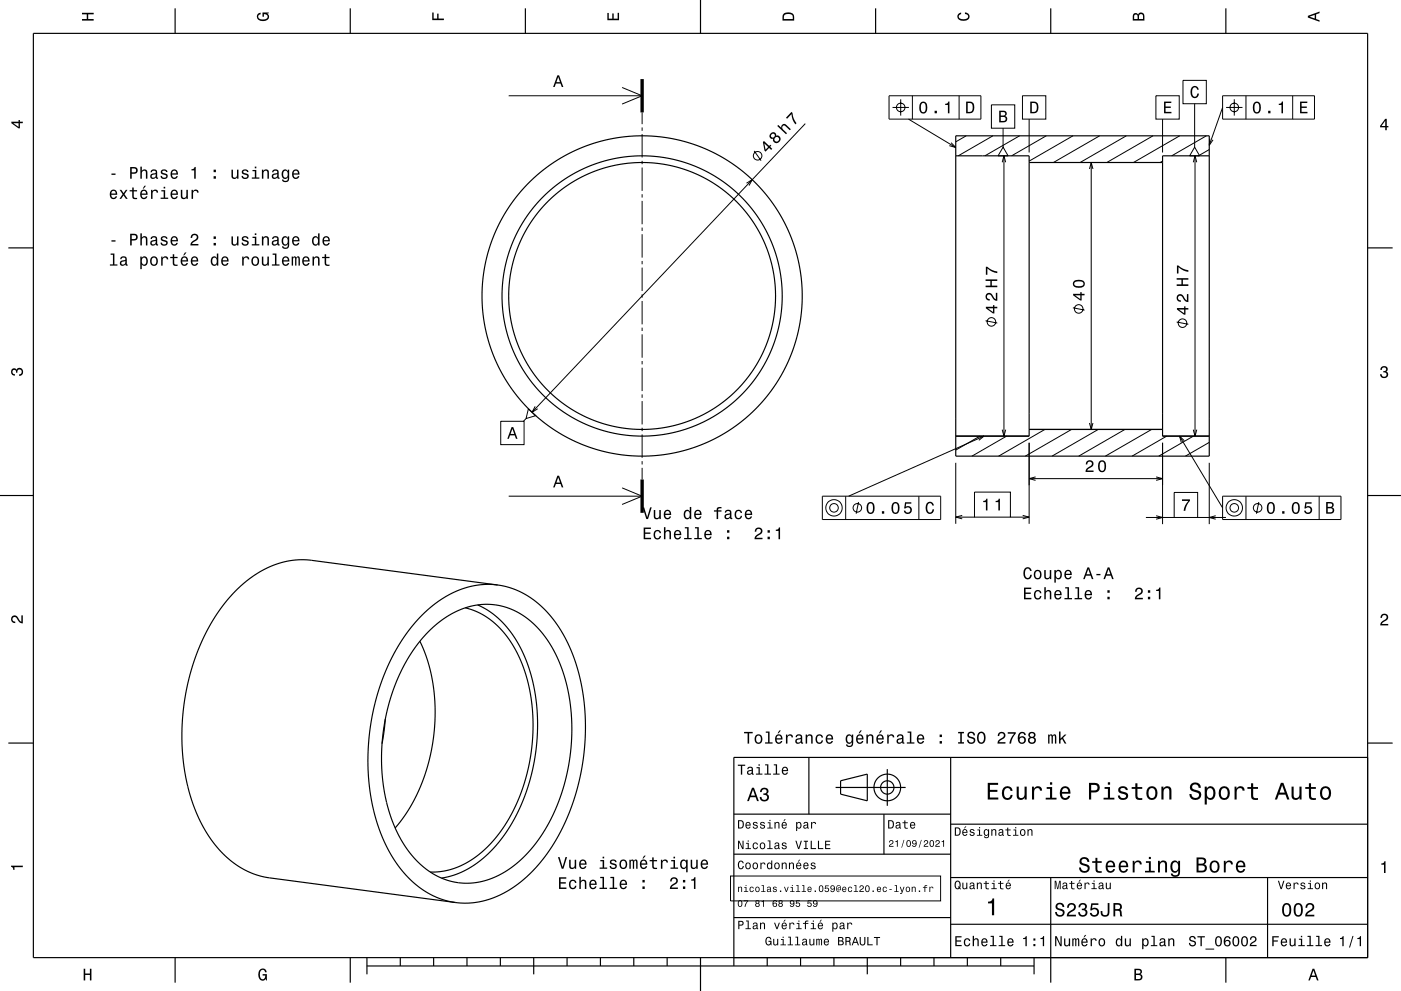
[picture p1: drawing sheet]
<svg xmlns="http://www.w3.org/2000/svg" width="420mm" height="297mm" viewBox="0 0 420 297" stroke-linecap="round" stroke-linejoin="round" font-family="sans-serif">
<g fill="none" stroke="#000" stroke-width=".3">
<path d="M152.5 28.7h40M186.5 26.2l6 2.5-6 2.5M192.5 33.7v3.5M192.5 38.2v1M241.4 37.1l-81.9 86.5M266.5 28.7h27.6v7h-27.6zM267.6 32.2h4.9M270 29.8v4.9M272.4 35.7l14.1 8.5M273.5 28.7v7M287.5 28.7v7M297.2 31.4h7v7h-7z"/>
<path d="M300.7 38.4v5.7M306.5 28.7h7v7h-7zM308.5 35.7v10M346.5 28.7h7v7h-7zM348.5 35.7v10M354.6 24.1h7v7h-7zM358.1 31.1v13M366.5 28.7h27.6v7h-27.6zM366.5 32.2l-4 11.3M367.6 32.2h4.9M370 29.8v4.9M373.5 28.7v7"/>
<path d="M387.5 28.7v7M192.5 40.2v7M192.5 48.2v1M192.5 50.2v7M192.5 58.2v1M223.8 54.9l1.7-1-.9 1.7M226.1 45.2l2.1 2.9M285.1 42.8l1.4 1.4-1.9-.5M289.7 40.7l-3.2 1.8M297.7 40.7l-10.4 6M300.5 48.6l.5-1.9 .5 1.9M300.7 44.1l1.5 2.6h-3z"/>
<path d="M301 46.7v84M305.7 40.7l-10.4 6M313.7 40.7l-10.4 6M321.7 40.7l-13.2 7.6M326.6 50.6l.5-1.9 .6 1.9M327.1 48.7v80M329.7 40.7l-13.9 8M337.7 40.7l-13.9 8M345.7 40.7l-13.9 8M348.5 48.3l-.7 .4M353.7 40.7l-13.9 8M357.7 48.6l.6-1.9 .5 1.9"/>
<path d="M358.1 44.1l1.5 2.6h-3zM358.3 46.7v84M361.7 40.7l-10.4 6M362.5 44.8l-3.2 1.9M362.7 41.6l-.2 1.9 1.2-1.6M192.5 60.2v7M192.5 68.2v1M192.5 70.2v7M192.5 78.2v1M192.5 80.2v7M192.5 88.2v1M192.5 90.2v7"/>
<path d="M192.5 98.2v1M295.5 96.1l3.5 .7M321.6 92.2l3.5 .7M352.8 96.5l3.5 .7M192.5 100.2v7M192.5 108.2v1M192.5 110.2v7M192.5 118.2v1M150.1 126.3h7v7h-7zM157.7 125.4l-.8 .9M158.4 122.5l2.2 2.1-2.9 .8zM160.4 121.8l-.9 1.8 1.7-1.1"/>
<path d="M192.5 120.2v7M192.5 128.2v1M192.5 130.2v7M192.5 138.2v1M286.5 138.7v18.3M293 131l2-.3-1.6 1.3M293.8 130.7l-7.3 4.2M295 130.7l-40.6 18M300.5 128.8l.5 1.9 .5-1.9M301.8 130.7l-10.4 6M308.5 132.7v24.3M313.2 128.7l-13.8 8"/>
<path d="M321.2 128.7l-13.8 8M326.6 126.8l.5 1.9 .6-1.9M329.2 128.7l-13.8 8M337.2 128.7l-13.8 8M345.2 128.7l-13.8 8M348.5 132.7v24.4M349.8 130.7l-10.4 6M353.6 130.7l12.9 21.5M355 132.1l-1.4-1.4 .6 1.9M357.7 128.8l.6 1.9 .5-1.9M357.8 130.7l-10.4 6M362.5 132.6l-7.1 4.1"/>
<path d="M362.5 138.7v18.4M152.5 148.7h40M186.5 146.2l6 2.5-6 2.5M192.5 140.2v3.5M246.5 148.7h35.5v7h-35.5zM253.5 148.7v7M257.4 150.5l-.7 3.5M275.5 148.7v7M286.5 155h5.6M288.5 154.5l-2 .5 2 .5M292.1 147.5h10.8v7.5h-10.8zM302.9 155h5.6"/>
<path d="M306.6 154.5l1.9 .5-1.9 .5M308.5 143.4h40M310.5 142.9l-2 .5 2 .6M343.5 155.1h8.5M346.6 142.9l1.9 .5-1.9 .6M346.6 154.6l1.9 .5-1.9 .5M352 147.6h7v7.5h-7zM359 155.1h8.5M364.5 154.6l-2 .5 2 .5M366.5 148.7h35.5v7h-35.5zM373.5 148.7v7M377.4 150.5l-.7 3.5"/>
<path d="M395.5 148.7v7M219 262.5h63v7.5h-63z"/>
<circle cx="270" cy="32.2" r="1.28"/>
<circle cx="370" cy="32.2" r="1.28"/>
<circle cx="227.1" cy="46.7" r="1.28"/>
<circle cx="297.2" cy="96.5" r="1.28"/>
<circle cx="323.4" cy="92.6" r="1.28"/>
<circle cx="354.5" cy="96.8" r="1.28"/>
<circle cx="250" cy="152.2" r="2.46"/>
<circle cx="250" cy="152.2" r="1.28"/>
<circle cx="257" cy="152.2" r="1.28"/>
<circle cx="370" cy="152.2" r="2.46"/>
<circle cx="370" cy="152.2" r="1.28"/>
<circle cx="377" cy="152.2" r="1.28"/>
</g>
<g fill="none" stroke="#000" stroke-width=".35">
<path d="M10 10h400v277h-400zM52.5 2.5v7.5M105 2.5v7.5M157.5 2.5v7.5M210 0v10M262.5 2.5v7.5M315 2.5v7.5M367.5 2.5v7.5M286.5 40.7h76v96h-76zM286.5 46.7h22v84h-22M308.5 48.7h40M362.5 46.7h-14v84h14"/>
<path d="M2.5 74.3h7.5M410 74.3h7.5M308.5 128.7h40M0 148.5h10M410 148.5h10M149.2 175.3l3 .6 3.1 1.1 3 1.7 2.8 2 2.6 2.4 2.4 2.8 2 3 2 3.6 1.7 4 1.3 3.9 1 3.8 .8 4.4 .6 8.8-.1 4.9-.5 4.7-.8 4.7-1 4.6-1.5 4.7-1.5 3.9-2 4.2-2 3.7-2.6 3.7-2.4 3-2.8 2.9-2.9 2.4-2.9 2-3.1 1.6-3.2 1.2-3 .8-3.6 .3-3-.2M149.2 175.3l-3-.2-3.6 .3-3 .8-3.2 1.2-3.1 1.6-2.9 2-2.8 2.3-2.9 3-2.4 3-2.6 3.7-2 3.7-2 4.3-1.5 3.8-1.5 4.7-1 4.3-.8 5-.5 4.7-.1 5 .6 8.7 .8 4.4 1.1 4.3 1.3 3.6 1.6 3.8 1.8 3.3 2.1 3.2 2.7 3.1 2.4 2.3 3 2.1 3 1.6 2.9 1 3 .6M149.2 175.3l-56.6-7.5h-2.7l-2.7 .2-5.2 1.4-4.8 2.4-4.9 3.7-4.1 4.2-3.9 5.4-3.3 6.1-2.6 6.2-1.9 6.6-1.4 7.6-.6 7.5 .3 7.1 .9 6.7 1.7 6.7 2.5 6.3 2.8 4.9 3.8 4.7 4 3.5 4.5 2.5 4.8 1.4 56.8 7.6M125.9 192.2l2.4 6.3 1.6 7.3 .6 7.3-.6 8.2-1.5 7.5-2.5 7.4-3.4 6.4-4 5.5M128.4 189.3l2.9-2.6 3-2.1 3-1.6 3.2-1.1 3.4-.7 3-.1 3.1 .5 3.3 1 3.1 1.6 2.4 1.8 2.7 2.5 2.5 3.1 2 3.3 1.7 3.7 1.5 4 1.1 4.3 .7 4.7 .4 4.8v5l-.4 4.4-.7 4.5-1.2 5.1-1.4 4.2-1.8 4.4-2.1 3.9-2.3 3.7-2.4 3-2.8 2.9-3.1 2.6-3 1.9-3.2 1.4-3.2 .9-4.6 .4-4.6-.7-4.4-1.9-4.2-3.1-3.6-4-2.8-4.5-2.3-5.2-1.8-6.4-.9-6.8-.2-6.7 .5-6.4 1.4-7.1 2-6.3 3-6.5 3.3-5.2zM139.5 182.2l2.3 .7 2.4 1 2.4 1.5 2 1.6 2 2 1.8 2.3 1.6 2.6 1.6 3 2.3 6.2 1.5 7.2 .4 7.3-.5 7.7-1.6 7.5-2.4 7-3.2 6.4-3.8 5.3-4.4 4.3-2.4 1.8-2.6 1.5-2.6 1.1-2.4 .7-2.6 .4h-2.3M143.2 181.3l2.1 1.1 2.4 1.5 3.9 3.7 3.5 4.9 2.7 5.6 1.9 6.3 1.2 6.8 .3 7.1-.6 7.2-1.4 7.1-2.3 7-2.7 5.8-3.6 5.7-4 4.5-4.6 3.7-4.6 2.5-2.7 .9-2.4 .5"/>
<path d="M115.5 215.5l-1 7.4M2.5 222.7h7.5M242.5 227v17M250.5 236h21M252 234l8-2v8l-8-2zM266 230.5v11M285 227v60M410 222.7h7.5M410 227h-190v62.5M220 244h65M220 256h65M265 244v12"/>
<path d="M285 247h125M220 275h65M285 277h125M285 263h125M315 263v31.5M380 263v24M52.5 287v7.5M105 287v7.5M110 289.5h200M110 287v5M120 287v2.5M130 287v2.5"/>
<path d="M140 287v2.5M150 287v2.5M160 287v5M170 287v2.5M180 287v2.5M190 287v2.5M200 287v2.5M210 287v10M230 287v2.5M240 287v2.5M250 287v2.5M260 287v5"/>
<path d="M270 287v2.5M280 287v2.5M290 287v2.5M300 287v2.5M310 287v5M367.5 287v7.5"/>
<circle cx="192.5" cy="88.7" r="42"/>
<circle cx="192.5" cy="88.7" r="40"/>
<circle cx="192.5" cy="88.7" r="48"/>
<circle cx="266" cy="236" r="4"/>
<circle cx="266" cy="236" r="2"/>
</g>
<path d="M192.5 23.7v10M192.5 143.7v10" fill="none" stroke="#000" stroke-width="1" stroke-linecap="butt"/>
<g fill="#000">
<path d="M24.6 3.8h3.5v.5h-1.7v1.4h1.7v.5h-3.5v-.5h1.4v-1.4h-1.4z" fill-rule="evenodd"/>
<path d="M77.3 4.2l.8-.4v.5l-.3 .1a.68 .68 0 0 0-.4 .6 .68 .68 0 0 0 .4 .6 1.68 1.68 0 0 0 2.4-.6 .93 .93 0 0 0-1.1-.8v.8h-.4v-1.3h1.9v.3l-.5 .1 .4 .4a1.19 1.19 0 0 1-.9 1.7 1.9 1.9 0 0 1-2.6-1.3z" fill-rule="evenodd"/>
<path d="M129.6 3.8h.4v1.8h1.1v-1.5h.4v1.5h1.6v.4h-3.5z" fill-rule="evenodd"/>
<path d="M182.1 3.9h.4v1.7h1.1v-1.6h.4v1.6h1.2v-1.8h.4v2.3h-3.5z" fill-rule="evenodd"/>
<path d="M235 4a2.21 2.21 0 0 0-.4 2.2h3.5v-1.2a1.92 1.92 0 0 0-3.1-1zM235.3 4.4l.4-.2a1.45 1.45 0 0 1 2 .8v.7h-2.7l.1-1z" fill-rule="evenodd"/>
<path d="M287.3 4.2l.8-.4v.4l-.3 .1a.66 .66 0 0 0-.4 .6 .66 .66 0 0 0 .4 .6 1.69 1.69 0 0 0 2.5-.5 .9 .9 0 0 0-1-.8v-.5a1.24 1.24 0 0 1 1.4 1.1 1.24 1.24 0 0 1-1.1 1.4 1.93 1.93 0 0 1-2.6-1.2z" fill-rule="evenodd"/>
<path d="M339.8 4.2l-.2 2h3.5v-1.4a.98 .98 0 0 0-.7-1 .98 .98 0 0 0-1.2 .6 .84 .84 0 0 0-1.4-.2zM340.1 4.5l.4-.1 .4 .1 .1 1.2h-1zM341.6 4.4l.4-.2a.58 .58 0 0 1 .7 .7v.8h-1.2z" fill-rule="evenodd"/>
<path d="M392.1 4.7v.6l3.5 1.2v-.4l-1-.4v-1.4l1-.4v-.4zM392.6 5l1.5-.5v1z" fill-rule="evenodd"/>
<path d="M3.4 36.5v.4l2.1 1.6h.5v-1.6h.8v-.4h-.8v-.5h-.4v.5zM4 36.9h1.6v1.1z" fill-rule="evenodd"/>
<path d="M167.1 22.6l-1.3 3.5h.5l.3-1.1h1.4l.4 1.1h.5l-1.3-3.5zM167.4 23.1l.5 1.5h-1.1z" fill-rule="evenodd"/>
<path d="M275.9 30.9a2.02 2.02 0 0 0 .9 3.2 2.03 2.03 0 0 0 .9-3.2 1.11 1.11 0 0 0-1.8 0zM276.5 30.9h.6a2.38 2.38 0 0 1 0 2.7h-.6a2.37 2.37 0 0 1 0-2.7zM280.2 33.2v.8h.7v-.8zM283.4 31.1v.4h.8v2.5h.4v-3.6h-.3a.78 .78 0 0 1-.9 .7z" fill-rule="evenodd"/>
<path d="M289.6 30.5v3.5h1.2a1.92 1.92 0 0 0 1-3.1 2.18 2.18 0 0 0-2.2-.4zM290.1 30.9a1.38 1.38 0 0 1 1.6 1 1.38 1.38 0 0 1-.9 1.6h-.7z" fill-rule="evenodd"/>
<path d="M299.5 33.2v3.5h1.4a.98 .98 0 0 0 1-.8 .98 .98 0 0 0-.6-1.1 .86 .86 0 0 0 .5-1.1 .86 .86 0 0 0-1-.5zM300 33.6h.7a.53 .53 0 0 1 .7 .5 .53 .53 0 0 1-.7 .5h-.7zM300 35h.8a.61 .61 0 0 1 .7 .6 .61 .61 0 0 1-.7 .7h-.8z" fill-rule="evenodd"/>
<path d="M308.9 30.5v3.5h1.1a1.92 1.92 0 0 0 1-3.1 2.18 2.18 0 0 0-2.1-.4zM309.3 30.9a1.38 1.38 0 0 1 1.6 1 1.38 1.38 0 0 1-.9 1.6h-.7z" fill-rule="evenodd"/>
<path d="M349 30.5h2.1v.4h-1.7v1h1.6v.4h-1.6v1.2h1.8v.5h-2.2z" fill-rule="evenodd"/>
<path d="M357.2 26.2a1.19 1.19 0 0 1 1.3-.4 1.19 1.19 0 0 1 .9 1.1h-.5l-.1-.3a.66 .66 0 0 0-.6-.4 .66 .66 0 0 0-.6 .3l-.2 .5a1.59 1.59 0 0 0 .8 2 .9 .9 0 0 0 .8-1h.4a1.24 1.24 0 0 1-1 1.4 1.24 1.24 0 0 1-1.4-1v-1.6z" fill-rule="evenodd"/>
<path d="M375.9 30.9a2.02 2.02 0 0 0 .9 3.2 2.03 2.03 0 0 0 .9-3.2 1.11 1.11 0 0 0-1.8 0zM376.5 30.9h.6a2.37 2.37 0 0 1 0 2.7h-.6a2.38 2.38 0 0 1 0-2.7zM380.2 33.2v.8h.7v-.8zM383.4 31.1v.4h.8v2.5h.4v-3.6h-.3a.77 .77 0 0 1-.9 .7z" fill-rule="evenodd"/>
<path d="M389.7 30.5h2.2v.4h-1.7v1h1.6v.4h-1.6v1.2h1.8v.5h-2.3z" fill-rule="evenodd"/>
<path d="M415.3 35.6l-1.6 2.1v.5h1.6v.8h.4v-.8h.5v-.4h-.5v-2.2zM415.3 36.2v1.6h-1.1z" fill-rule="evenodd"/>
<path d="M33.2 57.2a1.45 1.45 0 0 0-.2 1.6 1.45 1.45 0 0 0 1.4 .8l.7-.8h-.4l-.6 .5a.75 .75 0 0 1-.7-.9h1.7a1.16 1.16 0 0 0-.5-1.4 1.16 1.16 0 0 0-1.4 .2zM33.6 57.4l.2-.2a.67 .67 0 0 1 .7 .1 .67 .67 0 0 1 .2 .7h-1.3zM35.9 56.9l.9 1.3-1 1.4h.5l.7-1 .7 1h.6l-1-1.4 .9-1.3h-.5l-.7 1-.6-1zM39.6 56.2v.8h-.7v.4h.7l.1 1.8a1.05 1.05 0 0 0 1.4 .5v-.4a.68 .68 0 0 1-1-.4v-1.5h1v-.4h-1v-.8zM43.3 55.7l-.5 .8h.3l.7-.8zM42.3 57.2a1.46 1.46 0 0 0-.2 1.6 1.46 1.46 0 0 0 1.4 .8l.7-.8h-.4l-.6 .5a.75 .75 0 0 1-.7-.9h1.7a1.17 1.17 0 0 0-.4-1.4 1.17 1.17 0 0 0-1.5 .2zM42.7 57.4l.2-.2a.67 .67 0 0 1 .7 .1 .67 .67 0 0 1 .2 .7h-1.3zM45.3 56.9v2.7h.4v-1.5a.67 .67 0 0 1 .4-.8 .67 .67 0 0 1 .8 .2l.1 .2h.4a.89 .89 0 0 0-.7-.9 .89 .89 0 0 0-1 .5v-.4zM48.4 57v.4h.7v1.8h-.9v.4h2.2v-.4h-.9v-2.2zM49.1 56v.5h.4v-.5zM51.4 57.2a1.46 1.46 0 0 0-.2 1.6 1.46 1.46 0 0 0 1.4 .8l.7-.8h-.4l-.6 .5a.75 .75 0 0 1-.7-.9h1.8a1.17 1.17 0 0 0-.5-1.4 1.17 1.17 0 0 0-1.5 .2zM51.8 57.4l.2-.2a.67 .67 0 0 1 .7 .1 .67 .67 0 0 1 .2 .7h-1.3zM54.2 56.9v1.8a.89 .89 0 0 0 .6 1 .89 .89 0 0 0 1.1-.5v.4h.4v-2.7h-.4v1.6a.65 .65 0 0 1-.4 .7 .65 .65 0 0 1-.8-.3v-2zM57.4 56.9v2.7h.5v-1.5a.66 .66 0 0 1 .3-.8 .66 .66 0 0 1 .9 .2v.2h.4a.89 .89 0 0 0-.6-.9 .89 .89 0 0 0-1.1 .5v-.4z" fill-rule="evenodd"/>
<path d="M33.4 52v.4h1.2v-.4zM39 50.1v3.5h.5v-1.5a1.34 1.34 0 0 0 1.8-1 .93 .93 0 0 0-1.1-1zM39.5 50.5h.6a.6 .6 0 0 1 .7 .6 .6 .6 0 0 1-.7 .6h-.6zM42.1 49.9v3.7h.4v-1.6a.64 .64 0 0 1 .4-.8 .64 .64 0 0 1 .8 .4v2h.5v-1.8a.88 .88 0 0 0-.6-1 .88 .88 0 0 0-1.1 .4v-1.3zM45.4 51l-.3 .6h.4a.55 .55 0 0 1 .7-.5 .55 .55 0 0 1 .4 .8h-.2a.91 .91 0 0 0-1.3 .6 .91 .91 0 0 0 .7 1.1l.9-.4 .1 .3 .6 .1v-.4h-.3v-1.6a1.02 1.02 0 0 0-1.7-.6zM45.6 52.5l1.1-.3a.77 .77 0 0 1-.2 .9 .77 .77 0 0 1-.9 0zM48.4 51l-.2 .2a.96 .96 0 0 0 1.2 1.2l.3 .2a.6 .6 0 0 1-.5 .7 .6 .6 0 0 1-.6-.6h-.5a1.03 1.03 0 0 0 1.3 1 1.03 1.03 0 0 0 .7-1.5l-1.4-.4a.54 .54 0 0 1 .4-.7 .54 .54 0 0 1 .7 .5h.4a1.08 1.08 0 0 0-1.8-.6zM51.4 51.1a1.46 1.46 0 0 0-.2 1.7 1.46 1.46 0 0 0 1.4 .8l.7-.8h-.4l-.6 .5a.75 .75 0 0 1-.7-1h1.8a1.17 1.17 0 0 0-.5-1.3 1.17 1.17 0 0 0-1.5 .1zM51.8 51.4l.2-.2a.67 .67 0 0 1 .7 .1 .67 .67 0 0 1 .2 .7h-1.3zM57.4 50.7v.4h.8v2.5h.5v-3.6h-.4a.77 .77 0 0 1-.9 .7zM64 52.8v.8h.7v-.8zM64 50.8v.8h.7v-.8zM69.4 50.8v1.8a.89 .89 0 0 0 .6 1 .89 .89 0 0 0 1.1-.5v.5h.4v-2.8h-.5v1.6a.64 .64 0 0 1-.3 .8 .64 .64 0 0 1-.8-.3l-.1-2.1zM72.7 51l-.2 .2a.96 .96 0 0 0 1.2 1.2l.3 .2a.6 .6 0 0 1-.5 .7 .6 .6 0 0 1-.7-.6h-.4a1.03 1.03 0 0 0 1.3 1 1.03 1.03 0 0 0 .7-1.5l-1.4-.4a.54 .54 0 0 1 .4-.7 .54 .54 0 0 1 .7 .5h.4a1.08 1.08 0 0 0-1.8-.6zM75.7 50.9v.4h.7v1.9h-.9v.4h2.3v-.4h-1v-2.3zM76.4 49.9v.5h.4v-.5zM78.5 50.8v2.8h.5v-1.6a.63 .63 0 0 1 .4-.8 .63 .63 0 0 1 .7 .4l.1 2h.4v-1.8a.89 .89 0 0 0-.6-1 .89 .89 0 0 0-1.1 .5v-.5zM81.8 51l-.2 .6h.4a.55 .55 0 0 1 .6-.5 .55 .55 0 0 1 .4 .8h-.2a.91 .91 0 0 0-1.3 .6 .91 .91 0 0 0 .8 1.1l.9-.4 .1 .3 .5 .1v-.4h-.2v-1.6a1.02 1.02 0 0 0-.7-.8 1.02 1.02 0 0 0-1.1 .2zM82 52.5l1.1-.3a.77 .77 0 0 1-.2 .9 .77 .77 0 0 1-.9 0zM84.7 51.1a1.49 1.49 0 0 0-.3 1.6 1.49 1.49 0 0 0 1.3 .9l.6-.5a.73 .73 0 0 1-.3 1.1 .73 .73 0 0 1-1-.4h-.5a1.1 1.1 0 0 0 1.3 .8 1.1 1.1 0 0 0 .9-1.2v-2.6h-.4v.5l-.4-.4a.89 .89 0 0 0-1.2 .2zM85.1 51.4a.63 .63 0 0 1 .7-.2 .63 .63 0 0 1 .4 .6 .91 .91 0 0 1 0 1 .91 .91 0 0 1-.9 .4l-.4-.5zM87.9 51.1a1.45 1.45 0 0 0-.3 1.7 1.45 1.45 0 0 0 1.4 .8l.7-.8h-.4l-.6 .5a.75 .75 0 0 1-.7-1h1.8a1.16 1.16 0 0 0-.5-1.3 1.16 1.16 0 0 0-1.4 .1zM88.2 51.4l.2-.2a.67 .67 0 0 1 .7 .1 .67 .67 0 0 1 .2 .7h-1.3z" fill-rule="evenodd"/>
<path d="M229 42.2l-.3 .4 .5 2.5 .3 .4 1.1-1.2 .6 .6 .3-.3-.6-.6 .3-.4-.3-.2-.3 .3zM229.1 43l1.2 1.1-.8 .8zM231 40a.89 .89 0 0 0-.3 1.1 .89 .89 0 0 0 1.1 .5 1.09 1.09 0 0 0 1 1.2 1.09 1.09 0 0 0 1.1-1.2 1.09 1.09 0 0 0-1.3-.9 .88 .88 0 0 0-.5-1.1 .88 .88 0 0 0-1.1 .4zM232.2 41.8a.71 .71 0 0 1 1.4 0 .71 .71 0 0 1-1.4 0zM231.1 40.7a.6 .6 0 0 1 1.2 0 .6 .6 0 0 1-1.2 0z" fill-rule="evenodd"/>
<path d="M233.3 37.4l-.3 .4 2.6 2.4 .3-.3-1.1-1a.63 .63 0 0 1-.3-.9 .63 .63 0 0 1 .8-.3l1.5 1.3 .3-.3-1.3-1.2a.88 .88 0 0 0-1.1-.2 .88 .88 0 0 0-.4 1zM237.3 33.5l-1.7 1.8 .4 .3 1.3-1.4a5.2 5.2 0 0 0 1.1 3.1l.4-.4a5.2 5.2 0 0 1-1.2-3.1z" fill-rule="evenodd"/>
<path d="M33.4 72v.4h1.2v-.4zM39 70.1v3.5h.5v-1.5a1.34 1.34 0 0 0 1.8-1 .93 .93 0 0 0-1.1-1zM39.5 70.5h.6a.59 .59 0 0 1 .7 .6 .59 .59 0 0 1-.7 .6h-.6zM42.1 69.9v3.7h.4v-1.6a.63 .63 0 0 1 .5-.9 .63 .63 0 0 1 .7 .8v1.7h.5v-1.8a.88 .88 0 0 0-.6-1 .88 .88 0 0 0-1.1 .4v-1.3zM45.4 71l-.3 .6h.4a.55 .55 0 0 1 .7-.5 .55 .55 0 0 1 .4 .8h-.2a.91 .91 0 0 0-1.3 .6 .91 .91 0 0 0 .7 1.1l.9-.4 .1 .3 .6 .1v-.4h-.3v-1.6a1.02 1.02 0 0 0-1.7-.6zM45.6 72.5l1.1-.3a.77 .77 0 0 1-.2 .9 .77 .77 0 0 1-.9 0zM48.4 71l-.2 .2a.96 .96 0 0 0 1.2 1.2l.3 .2a.6 .6 0 0 1-.5 .7 .6 .6 0 0 1-.6-.6h-.5a1.03 1.03 0 0 0 1.3 1 1.03 1.03 0 0 0 .7-1.5l-1.4-.4a.54 .54 0 0 1 .4-.7 .54 .54 0 0 1 .7 .5h.4a1.09 1.09 0 0 0-1.8-.6zM51.4 71.1a1.46 1.46 0 0 0-.2 1.7 1.46 1.46 0 0 0 1.4 .8l.7-.8h-.4l-.6 .5a.76 .76 0 0 1-.7-1h1.8a1.17 1.17 0 0 0-.5-1.3 1.17 1.17 0 0 0-1.5 .1zM51.8 71.4l.2-.2a.67 .67 0 0 1 .7 .1 .67 .67 0 0 1 .2 .7h-1.3zM57.5 70.4l-.3 .9h.4a.7 .7 0 0 1 .5-.8 .7 .7 0 0 1 .9 .5 .7 .7 0 0 1-.5 .8l-.3 .2a1.63 1.63 0 0 0-1.1 1.6h2.4v-.5h-1.9l.8-.8a1.17 1.17 0 0 0 1-1.6 1.17 1.17 0 0 0-1.9-.3zM64 72.8v.8h.7v-.8zM64 70.9v.7h.7v-.7zM69.4 70.9v1.7a.89 .89 0 0 0 .6 1 .89 .89 0 0 0 1.1-.5v.5h.4v-2.7h-.5v1.5a.65 .65 0 0 1-.3 .8 .65 .65 0 0 1-.8-.3l-.1-2zM72.7 71l-.2 .2a.96 .96 0 0 0 1.2 1.2l.3 .2a.6 .6 0 0 1-.5 .7 .6 .6 0 0 1-.7-.6h-.4a1.03 1.03 0 0 0 1.3 1 1.03 1.03 0 0 0 .7-1.5l-1.4-.4a.54 .54 0 0 1 .4-.7 .54 .54 0 0 1 .7 .5h.4a1.09 1.09 0 0 0-1.8-.6zM75.7 70.9v.4h.7v1.9h-.9v.4h2.3v-.4h-1v-2.3zM76.4 69.9v.5h.4v-.5zM78.5 70.9v2.7h.5v-1.6a.63 .63 0 0 1 .4-.8 .63 .63 0 0 1 .7 .4l.1 2h.4v-1.8a.89 .89 0 0 0-.6-1 .89 .89 0 0 0-1.1 .5v-.4zM81.8 71l-.2 .6h.4a.55 .55 0 0 1 .6-.5 .55 .55 0 0 1 .4 .8h-.2a.91 .91 0 0 0-1.3 .6 .91 .91 0 0 0 .8 1.1l.9-.4 .1 .3 .5 .1v-.4h-.2v-1.6a1.02 1.02 0 0 0-.7-.8 1.02 1.02 0 0 0-1.1 .2zM82 72.5l1.1-.3a.77 .77 0 0 1-.2 .9 .77 .77 0 0 1-.9 0zM84.7 71.1a1.49 1.49 0 0 0-.3 1.6 1.49 1.49 0 0 0 1.3 .9l.6-.5a.73 .73 0 0 1-.3 1.1 .73 .73 0 0 1-1-.4h-.5a1.1 1.1 0 0 0 1.3 .8 1.1 1.1 0 0 0 .9-1.2v-2.5h-.4v.4l-.4-.4a.89 .89 0 0 0-1.2 .2zM85.1 71.4a.63 .63 0 0 1 .7-.2 .63 .63 0 0 1 .4 .6 .91 .91 0 0 1 0 1 .91 .91 0 0 1-.9 .4l-.4-.5zM87.9 71.1a1.45 1.45 0 0 0-.3 1.7 1.45 1.45 0 0 0 1.4 .8l.7-.8h-.4l-.6 .5a.76 .76 0 0 1-.7-1h1.8a1.16 1.16 0 0 0-.5-1.3 1.16 1.16 0 0 0-1.4 .1zM88.2 71.4l.2-.2a.67 .67 0 0 1 .7 .1 .67 .67 0 0 1 .2 .7h-1.3zM93.8 71.1a1.49 1.49 0 0 0-.3 1.6 1.49 1.49 0 0 0 1.3 .9l.6-.5v.5h.4v-3.7h-.4v1.4a.89 .89 0 0 0-1.6-.2zM94.2 71.4a.62 .62 0 0 1 .7-.2 .62 .62 0 0 1 .4 .5 .91 .91 0 0 1 0 1.1 .91 .91 0 0 1-.9 .4l-.4-.5zM97 71.1a1.46 1.46 0 0 0-.3 1.7 1.46 1.46 0 0 0 1.5 .8l.6-.8h-.4l-.6 .5a.76 .76 0 0 1-.7-1h1.8a1.17 1.17 0 0 0-.5-1.3 1.17 1.17 0 0 0-1.4 .1zM97.3 71.4l.2-.2a.67 .67 0 0 1 .7 .1 .67 .67 0 0 1 .2 .7h-1.3z" fill-rule="evenodd"/>
<path d="M33.2 76v.4h.7v2.8h-1v.4h2.3v-.4h-.9v-3.2zM36.3 77l-.3 .7h.4a.55 .55 0 0 1 .7-.5 .55 .55 0 0 1 .4 .7l-.2 .1a.91 .91 0 0 0-1.3 .5 .91 .91 0 0 0 .7 1.2l.9-.4 .1 .3h.6v-.3l-.3-.1v-1.6a1.02 1.02 0 0 0-.7-.8 1.02 1.02 0 0 0-1 .2zM36.5 78.6l1.1-.4a.77 .77 0 0 1-.2 .9 .77 .77 0 0 1-.9 .1zM42.1 76.9v3.8h.4v-1.5a.93 .93 0 0 0 1 .5 .93 .93 0 0 0 .7-.8 1.27 1.27 0 0 0 0-1.5 1.27 1.27 0 0 0-1.4-.5l-.3 .4v-.4zM42.7 77.5a.63 .63 0 0 1 .7-.3 .63 .63 0 0 1 .4 .6l.1 .4a.84 .84 0 0 1-.7 1.1 1.19 1.19 0 0 1-.5-1.8zM45.3 77.2a1.45 1.45 0 0 0-.2 1.7 1.45 1.45 0 0 0 1.6 .7 1.45 1.45 0 0 0 .6-1.8 1.45 1.45 0 0 0-1.6-.9zM45.6 77.5a.67 .67 0 0 1 .7-.3 .67 .67 0 0 1 .5 .6 .93 .93 0 0 1 0 1.1 .93 .93 0 0 1-.9 .3 1.36 1.36 0 0 1-.3-1.7zM48.3 76.9v2.7h.5v-1.5a.66 .66 0 0 1 .3-.8 .66 .66 0 0 1 .9 .2v.2h.4a.9 .9 0 0 0-.7-.9 .9 .9 0 0 0-1 .5v-.4zM51.8 76.2v.8h-.8v.4h.8v1.8a1.05 1.05 0 0 0 1.4 .5v-.4a.68 .68 0 0 1-1-.4v-1.5h1v-.4h-1v-.8zM55.4 75.7l-.5 .8h.3l.7-.8zM54.5 77.2a1.45 1.45 0 0 0-.3 1.6 1.45 1.45 0 0 0 1.4 .8l.7-.8h-.4l-.6 .5a.76 .76 0 0 1-.7-.9h1.8a1.16 1.16 0 0 0-.5-1.4 1.16 1.16 0 0 0-1.4 .2zM54.8 77.4l.2-.2a.67 .67 0 0 1 .7 .1 .67 .67 0 0 1 .2 .7h-1.3zM57.5 77.2a1.46 1.46 0 0 0-.3 1.6 1.46 1.46 0 0 0 1.5 .8l.7-.8h-.5l-.6 .5a.76 .76 0 0 1-.6-.9h1.7a1.17 1.17 0 0 0-.5-1.4 1.17 1.17 0 0 0-1.4 .2zM57.8 77.4l.2-.2a.67 .67 0 0 1 .7 .1 .67 .67 0 0 1 .3 .7h-1.3zM63.5 77.2a1.49 1.49 0 0 0-.3 1.5 1.49 1.49 0 0 0 1.3 1l.5-.5v.4h.4v-3.6h-.4v1.3a.89 .89 0 0 0-1.5-.1zM63.8 77.5a.62 .62 0 0 1 .7-.3 .62 .62 0 0 1 .4 .6 .91 .91 0 0 1 .1 1 .91 .91 0 0 1-1 .4l-.3-.5zM66.6 77.2a1.46 1.46 0 0 0-.3 1.6 1.46 1.46 0 0 0 1.5 .8l.7-.8h-.4l-.6 .5a.76 .76 0 0 1-.7-.9h1.7a1.17 1.17 0 0 0-.5-1.4 1.17 1.17 0 0 0-1.4 .2zM67 77.4l.2-.2a.67 .67 0 0 1 .7 .1 .67 .67 0 0 1 .2 .7h-1.3zM72.6 76.9v2.7h.5v-1.5a.66 .66 0 0 1 .3-.8 .66 .66 0 0 1 .8 .2l.1 .2h.4a.89 .89 0 0 0-.7-.9 .89 .89 0 0 0-1 .5v-.4zM75.7 77.2a1.45 1.45 0 0 0-.3 1.7 1.45 1.45 0 0 0 1.6 .7 1.45 1.45 0 0 0 .7-1.8 1.45 1.45 0 0 0-1.7-.9zM76 77.5a.67 .67 0 0 1 .7-.3 .67 .67 0 0 1 .5 .6 .93 .93 0 0 1 0 1.1 .93 .93 0 0 1-1 .3 1.36 1.36 0 0 1-.2-1.7zM78.5 76.9v1.8a.89 .89 0 0 0 .6 1 .89 .89 0 0 0 1.1-.5v.4h.4v-2.7h-.4v1.6a.65 .65 0 0 1-.4 .7 .65 .65 0 0 1-.8-.3l-.1-2zM81.7 76v.4h.7v2.8h-.9v.4h2.3v-.4h-.9v-3.2zM84.8 77.2a1.45 1.45 0 0 0-.2 1.6 1.45 1.45 0 0 0 1.4 .8l.7-.8h-.4l-.6 .5a.76 .76 0 0 1-.7-.9h1.7a1.16 1.16 0 0 0-.4-1.4 1.16 1.16 0 0 0-1.5 .2zM85.2 77.4l.2-.2a.67 .67 0 0 1 .7 .1 .67 .67 0 0 1 .2 .7h-1.3zM87.4 76.9v2.7h.5v-1.8l.2-.6h.2l.2 .3v2.1h.4v-2.1l.3-.3 .3 .5v1.9h.4v-1.9a.69 .69 0 0 0-.5-.9l-.6 .4-.5-.4-.5 .4v-.3zM90.9 77.2a1.45 1.45 0 0 0-.3 1.6 1.45 1.45 0 0 0 1.5 .8l.7-.8h-.5l-.6 .5a.76 .76 0 0 1-.7-.9h1.8a1.17 1.17 0 0 0-.5-1.4 1.17 1.17 0 0 0-1.4 .2zM91.2 77.4l.2-.2a.67 .67 0 0 1 .7 .1 .67 .67 0 0 1 .3 .7h-1.4zM93.7 76.9v2.7h.4v-1.6a.63 .63 0 0 1 .4-.7 .63 .63 0 0 1 .8 .3l.1 2h.4v-1.8a.89 .89 0 0 0-.6-1 .89 .89 0 0 0-1.1 .5v-.4zM97.3 76.2v.8h-.7v.4h.7l.1 1.8a1.05 1.05 0 0 0 1.4 .5v-.4a.68 .68 0 0 1-1-.4v-1.5h1v-.4h-1v-.8z" fill-rule="evenodd"/>
<path d="M295.5 91.9v.5l2.2 1.5h.4v-1.5h.9v-.5h-.9v-.5h-.4v.5zM296.1 92.4h1.6v1.1zM295.7 88.1a1.2 1.2 0 0 0-.2 1.3 1.2 1.2 0 0 0 1.2 .7v-.5a.71 .71 0 0 1-.8-.5 .71 .71 0 0 1 .5-.8 .71 .71 0 0 1 .8 .5l.2 .3a1.63 1.63 0 0 0 1.6 1.1v-2.4h-.5v1.9l-.4-.3-1-1.5a1.09 1.09 0 0 0-1.4 .2z" fill-rule="evenodd"/>
<path d="M295.5 83.7v.5h1.4v1.4h-1.4v.5h3.5v-.5h-1.7v-1.4h1.7v-.5zM295.5 79.9v2.4h.5v-1.9a5.2 5.2 0 0 0 3 1.5v-.5a5.2 5.2 0 0 1-3-1.5z" fill-rule="evenodd"/>
<path d="M321.7 88.1v.4l2.1 1.5h.5v-1.5h.8v-.4h-.8v-.5h-.4v.5zM322.3 88.5h1.6v1.1zM322.1 84.2a1.13 1.13 0 0 0-.4 1.2 1.13 1.13 0 0 0 .9 .8 1.9 1.9 0 0 0 2.6-1.1 2.04 2.04 0 0 0-3.1-.9zM322.1 84.7a2.37 2.37 0 0 1 2.6 0v.7a2.38 2.38 0 0 1-2.6 0z" fill-rule="evenodd"/>
<path d="M352.8 92.3v.5l2.1 1.5h.5v-1.5h.9v-.5h-.9v-.5h-.4v.5zM353.4 92.8h1.6v1.1zM353 88.5a1.2 1.2 0 0 0-.2 1.3 1.2 1.2 0 0 0 1.2 .7v-.5a.71 .71 0 0 1-.8-.5 .71 .71 0 0 1 .5-.9 .71 .71 0 0 1 .8 .5l.2 .3a1.64 1.64 0 0 0 1.6 1.1v-2.4h-.5v1.9l-.4-.2-.7-1.2a1.11 1.11 0 0 0-1.7-.1z" fill-rule="evenodd"/>
<path d="M352.8 83.4v.4h1.4v1.4h-1.4v.5h3.5v-.5h-1.7v-1.4h1.7v-.4zM352.8 79.6v2.4h.5v-1.9a5.2 5.2 0 0 0 3 1.4v-.5a5.3 5.3 0 0 1-3-1.4z" fill-rule="evenodd"/>
<path d="M3.6 110.6a.86 .86 0 0 1 1.4 .2 1.12 1.12 0 0 1 1.5-.4 1.12 1.12 0 0 1 .3 1.6l-.5 .6-.6 .1v-.5a.72 .72 0 0 0 .9-.6 .72 .72 0 0 0-.8-.8 .72 .72 0 0 0-.6 .9h-.4a.62 .62 0 0 0-.4-.8 .62 .62 0 0 0-.8 .5 .62 .62 0 0 0 .5 .7h.4l-.1 .5a1.17 1.17 0 0 1-1-.7 1.17 1.17 0 0 1 .2-1.3z" fill-rule="evenodd"/>
<path d="M414.1 110a1.01 1.01 0 0 1 1.5-.2 1.01 1.01 0 0 1 0 1.6 1.12 1.12 0 0 1 .4 1.5 1.12 1.12 0 0 1-1.6 .3l-.6-.5-.1-.6h.5a.72 .72 0 0 0 .7 .9 .72 .72 0 0 0 .7-.8 .72 .72 0 0 0-.9-.6v-.4a.62 .62 0 0 0 .8-.4 .62 .62 0 0 0-.5-.8 .62 .62 0 0 0-.7 .5v.4h-.5z" fill-rule="evenodd"/>
<path d="M153.4 128l-1.3 3.5h.4l.4-1h1.4l.4 1h.5l-1.3-3.5zM153.6 128.5l.6 1.6h-1.1z" fill-rule="evenodd"/>
<path d="M167.1 142.6l-1.3 3.5h.5l.3-1.1h1.4l.4 1.1h.5l-1.3-3.5zM167.4 143.1l.5 1.5h-1.1z" fill-rule="evenodd"/>
<path d="M192.6 152.1l1.2 3.5h.5l1.1-3.5h-.5l-.9 2.9-.9-2.9zM196 152.9v1.7a.89 .89 0 0 0 .6 1 .89 .89 0 0 0 1.1-.5v.5h.4v-2.7h-.4v1.5a.65 .65 0 0 1-.4 .8 .65 .65 0 0 1-.8-.3l-.1-2zM199.3 153.1a1.45 1.45 0 0 0-.3 1.7 1.45 1.45 0 0 0 1.5 .8l.7-.8h-.5l-.6 .5a.76 .76 0 0 1-.7-1h1.8a1.17 1.17 0 0 0-.5-1.3 1.17 1.17 0 0 0-1.4 .1zM199.6 153.4l.2-.2a.67 .67 0 0 1 .7 .1 .67 .67 0 0 1 .3 .7h-1.4zM205.2 153.1a1.49 1.49 0 0 0-.2 1.6 1.49 1.49 0 0 0 1.2 .9l.6-.5v.5h.4v-3.7h-.4v1.4a.9 .9 0 0 0-1.6-.2zM205.6 153.4a.62 .62 0 0 1 .7-.2 .62 .62 0 0 1 .4 .5 .91 .91 0 0 1 .1 1.1 .91 .91 0 0 1-1 .4l-.3-.5zM208.4 153.1a1.45 1.45 0 0 0-.3 1.7 1.45 1.45 0 0 0 1.5 .8l.7-.8h-.5l-.6 .5a.76 .76 0 0 1-.7-1h1.8a1.17 1.17 0 0 0-.5-1.3 1.17 1.17 0 0 0-1.4 .1zM208.7 153.4l.2-.2a.67 .67 0 0 1 .7 .1 .67 .67 0 0 1 .3 .7h-1.4zM214 152.9v.4h.8v2.3h.5v-2.3h1v-.4h-1v-.3l1-.3v-.3a.95 .95 0 0 0-1.1 0 .95 .95 0 0 0-.4 .9zM217.6 153l-.3 .6h.4a.55 .55 0 0 1 .7-.5 .55 .55 0 0 1 .3 .8h-.2a.91 .91 0 0 0-1.3 .6 .91 .91 0 0 0 .8 1.1l.9-.4 .1 .3 .5 .1v-.4h-.2v-1.6a1.02 1.02 0 0 0-1.7-.6zM217.7 154.5l1.1-.3a.77 .77 0 0 1-.2 .9 .77 .77 0 0 1-.9 0zM220.5 153.1a1.45 1.45 0 0 0-.2 1.7 1.45 1.45 0 0 0 1.5 .8l.6-.6 .1-.4h-.5l-.4 .6a1.01 1.01 0 0 1-.9-1 1.01 1.01 0 0 1 .9-1l.4 .5h.5a1.09 1.09 0 0 0-.8-.9 1.09 1.09 0 0 0-1.2 .3zM223.6 153.1a1.45 1.45 0 0 0-.3 1.7 1.45 1.45 0 0 0 1.5 .8l.7-.8h-.5l-.6 .5a.76 .76 0 0 1-.7-1h1.8a1.17 1.17 0 0 0-.5-1.3 1.17 1.17 0 0 0-1.4 .1zM223.9 153.4l.2-.2a.67 .67 0 0 1 .7 .1 .67 .67 0 0 1 .2 .7h-1.3z" fill-rule="evenodd"/>
<path d="M260.1 150.9a2.02 2.02 0 0 0 .9 3.2 2.03 2.03 0 0 0 .9-3.2 1.11 1.11 0 0 0-1.8 0zM260.7 150.9h.6a2.37 2.37 0 0 1 0 2.7h-.6a2.37 2.37 0 0 1 0-2.7zM264.4 153.2v.8h.7v-.8zM267.6 150.9a2.02 2.02 0 0 0 .9 3.2 2.03 2.03 0 0 0 .9-3.2 1.11 1.11 0 0 0-1.8 0zM268.1 150.9h.7a2.37 2.37 0 0 1 0 2.7h-.7a2.38 2.38 0 0 1 0-2.7zM271.3 150.5l-.3 1.9h.5a.8 .8 0 0 1 1.2-.3 .8 .8 0 0 1-.1 1.3 .8 .8 0 0 1-1.2-.4h-.5a1.21 1.21 0 0 0 1.5 1.1 1.21 1.21 0 0 0 .9-1.6 1.21 1.21 0 0 0-1.8-.6l.2-1h1.5v-.4z" fill-rule="evenodd"/>
<path d="M277.8 150.8a1.19 1.19 0 0 1 1.3-.4 1.19 1.19 0 0 1 .9 1.1h-.5l-.1-.3a.66 .66 0 0 0-.6-.4 .66 .66 0 0 0-.6 .3 1.7 1.7 0 0 0 .6 2.5 .9 .9 0 0 0 .8-.9h.4a1.24 1.24 0 0 1-1 1.3 1.24 1.24 0 0 1-1.4-1v-1.6z" fill-rule="evenodd"/>
<path d="M294.7 150.1v.4h.9v2.5h.4v-3.5h-.3a.77 .77 0 0 1-1 .6zM298.5 150.1v.4h.8v2.5h.5v-3.5h-.4a.77 .77 0 0 1-.9 .6z" fill-rule="evenodd"/>
<path d="M325.8 138.2l-.3 1h.5a.71 .71 0 0 1 .5-.9 .71 .71 0 0 1 .8 .6 .71 .71 0 0 1-.5 .8l-.3 .2a1.64 1.64 0 0 0-1.1 1.5h2.4v-.4h-1.9l.9-.8a1.17 1.17 0 0 0 .9-1.6 1.17 1.17 0 0 0-1.9-.4zM329.5 138.4a2.02 2.02 0 0 0 .9 3.1 2.04 2.04 0 0 0 .9-3.1 1.11 1.11 0 0 0-1.8 0zM330.1 138.4h.6a2.38 2.38 0 0 1 0 2.6h-.6a2.38 2.38 0 0 1 0-2.6z" fill-rule="evenodd"/>
<path d="M354.3 149.7h2.4v.4a5.3 5.3 0 0 0-1.4 3h-.5a5.2 5.2 0 0 1 1.5-3h-2z" fill-rule="evenodd"/>
<path d="M380.1 150.9a2.02 2.02 0 0 0 .9 3.2 2.03 2.03 0 0 0 .9-3.2 1.11 1.11 0 0 0-1.8 0zM380.7 150.9h.6a2.38 2.38 0 0 1 0 2.7h-.6a2.37 2.37 0 0 1 0-2.7zM384.4 153.2v.8h.7v-.8zM387.6 150.9a2.02 2.02 0 0 0 .9 3.2 2.03 2.03 0 0 0 .9-3.2 1.11 1.11 0 0 0-1.8 0zM388.1 150.9h.7a2.38 2.38 0 0 1 0 2.7h-.7a2.37 2.37 0 0 1 0-2.7zM391.3 150.5l-.2 1.9h.4a.8 .8 0 0 1 1.2-.3 .8 .8 0 0 1-.1 1.3 .8 .8 0 0 1-1.2-.4h-.5a1.21 1.21 0 0 0 1.6 1.1 1.21 1.21 0 0 0 .8-1.6 1.21 1.21 0 0 0-1.8-.6l.2-1h1.5v-.4z" fill-rule="evenodd"/>
<path d="M397.6 150.5v3.5h1.3a.98 .98 0 0 0 1.1-.8 .98 .98 0 0 0-.6-1.1 .86 .86 0 0 0 .4-1.1 .86 .86 0 0 0-1-.5zM398 150.9h.8a.53 .53 0 0 1 .6 .5 .53 .53 0 0 1-.7 .5h-.7zM398 152.3h.8a.61 .61 0 0 1 .7 .6 .61 .61 0 0 1-.7 .6h-.8z" fill-rule="evenodd"/>
<path d="M193 158.1v3.5h2.2v-.4h-1.8v-1.2h1.6v-.4h-1.6v-1.1h1.7v-.4zM196.2 159.2a1.45 1.45 0 0 0-.2 1.7 1.45 1.45 0 0 0 1.5 .7l.6-.5 .1-.5h-.4l-.5 .7a1.01 1.01 0 0 1-.9-1.1 1.01 1.01 0 0 1 1-1l.3 .6h.5a1.09 1.09 0 0 0-.8-1 1.09 1.09 0 0 0-1.2 .4zM199 158v3.6h.5v-1.6a.63 .63 0 0 1 .5-.8 .63 .63 0 0 1 .7 .7v1.7h.5v-1.8a.88 .88 0 0 0-.7-1 .88 .88 0 0 0-1 .5v-1.3zM202.3 159.2a1.45 1.45 0 0 0-.2 1.6 1.45 1.45 0 0 0 1.4 .8l.7-.8h-.4l-.6 .5a.76 .76 0 0 1-.7-.9h1.7a1.16 1.16 0 0 0-.4-1.4 1.16 1.16 0 0 0-1.5 .2zM202.7 159.4l.2-.2a.67 .67 0 0 1 .7 .1 .67 .67 0 0 1 .2 .7h-1.3zM205.3 158v.4h.7v2.8h-.9v.4h2.3v-.4h-1v-3.2zM208.3 158v.4h.7v2.8h-.9v.4h2.3v-.4h-.9v-3.2zM211.4 159.2a1.45 1.45 0 0 0-.2 1.6 1.45 1.45 0 0 0 1.4 .8l.7-.8h-.4l-.6 .5a.76 .76 0 0 1-.7-.9h1.8a1.16 1.16 0 0 0-.5-1.4 1.16 1.16 0 0 0-1.5 .2zM211.8 159.4l.2-.2a.67 .67 0 0 1 .7 .1 .67 .67 0 0 1 .2 .7h-1.3zM218 160.9v.7h.7v-.7zM218 158.9v.7h.7v-.7z" fill-rule="evenodd"/>
<path d="M226.6 158.4l-.3 .9h.4a.7 .7 0 0 1 .5-.8 .7 .7 0 0 1 .9 .5 .7 .7 0 0 1-.5 .9l-.3 .1a1.63 1.63 0 0 0-1.1 1.6h2.4v-.4h-1.9l.8-.8a1.17 1.17 0 0 0 1-1.7 1.17 1.17 0 0 0-1.9-.3zM230.1 160.9v.7h.7v-.7zM230.1 158.9v.7h.7v-.7zM232.6 158.8v.3h.8v2.5h.5v-3.5h-.4a.77 .77 0 0 1-.9 .7z" fill-rule="evenodd"/>
<path d="M307 176.1v3.5h2.2v-.4h-1.8v-1.2h1.6v-.4h-1.6v-1.1h1.8v-.4zM310.3 177.2a1.45 1.45 0 0 0-.3 1.7 1.45 1.45 0 0 0 1.5 .7l.6-.5 .1-.5h-.4l-.4 .7a1.02 1.02 0 0 1-1-1.1 1.02 1.02 0 0 1 1-1l.4 .6h.4a1.09 1.09 0 0 0-.8-1 1.09 1.09 0 0 0-1.1 .4zM313.1 176v3.6h.4v-1.6a.63 .63 0 0 1 .4-.7 .63 .63 0 0 1 .8 .3v2h.5v-1.8a.88 .88 0 0 0-.6-1 .88 .88 0 0 0-1.1 .5v-1.3zM316.3 177.2a1.45 1.45 0 0 0-.2 1.6 1.45 1.45 0 0 0 1.4 .8l.7-.8h-.4l-.6 .5a.76 .76 0 0 1-.7-.9h1.8a1.16 1.16 0 0 0-.5-1.4 1.16 1.16 0 0 0-1.5 .2zM316.7 177.4l.2-.2a.67 .67 0 0 1 .7 .1 .67 .67 0 0 1 .2 .7h-1.3zM319.3 176v.4h.7v2.8h-.9v.4h2.3v-.4h-.9v-3.2zM322.4 176v.4h.7v2.8h-1v.4h2.3v-.4h-.9v-3.2zM325.4 177.2a1.45 1.45 0 0 0-.2 1.6 1.45 1.45 0 0 0 1.4 .8l.7-.8h-.4l-.6 .5a.76 .76 0 0 1-.7-.9h1.8a1.17 1.17 0 0 0-.5-1.4 1.17 1.17 0 0 0-1.5 .2zM325.8 177.4l.2-.2a.67 .67 0 0 1 .7 .1 .67 .67 0 0 1 .2 .7h-1.3zM332 178.9v.7h.7v-.7zM332 176.9v.7h.7v-.7z" fill-rule="evenodd"/>
<path d="M307.1 170.4a2.03 2.03 0 0 0 1 3.3 1.32 1.32 0 0 0 1.2-1.4h-.4a.82 .82 0 0 1-1.1 .8 1.82 1.82 0 0 1 .3-2.7l.4 .2 .3 .5h.5a1.19 1.19 0 0 0-.8-1.1 1.19 1.19 0 0 0-1.4 .4zM310.2 171.1a1.45 1.45 0 0 0-.2 1.7 1.45 1.45 0 0 0 1.6 .8 1.45 1.45 0 0 0 .7-1.8 1.45 1.45 0 0 0-1.7-.9zM310.5 171.4a.67 .67 0 0 1 .8-.2 .67 .67 0 0 1 .4 .5 .93 .93 0 0 1 .1 1.1 .93 .93 0 0 1-1 .4 1.37 1.37 0 0 1-.3-1.8zM313.1 170.9v1.7a.89 .89 0 0 0 .6 1 .89 .89 0 0 0 1-.5v.5h.5v-2.7h-.5v1.5a.65 .65 0 0 1-.4 .8 .65 .65 0 0 1-.8-.3v-2zM316.1 170.9v3.7h.4v-1.5a.93 .93 0 0 0 1 .5 .93 .93 0 0 0 .8-.8 1.27 1.27 0 0 0-.1-1.5 1.27 1.27 0 0 0-1.3-.4l-.4 .4v-.4zM316.7 171.4a.63 .63 0 0 1 .7-.2 .63 .63 0 0 1 .4 .6l.1 .4a.84 .84 0 0 1-.7 1.1 1.18 1.18 0 0 1-.5-1.9zM319.4 171.1a1.45 1.45 0 0 0-.3 1.7 1.45 1.45 0 0 0 1.5 .8l.7-.8h-.5l-.6 .5a.76 .76 0 0 1-.7-1h1.8a1.16 1.16 0 0 0-.5-1.3 1.16 1.16 0 0 0-1.4 .1zM319.7 171.4l.2-.2a.67 .67 0 0 1 .7 .1 .67 .67 0 0 1 .2 .7h-1.3zM326 170.1l-1.3 3.5h.5l.4-1.1h1.4l.3 1.1h.5l-1.3-3.5zM326.3 170.6l.5 1.5h-1.1zM328.7 172v.4h1.2v-.4zM332.1 170.1l-1.3 3.5h.5l.3-1.1h1.4l.4 1.1h.5l-1.3-3.5zM332.3 170.6l.6 1.5h-1.1z" fill-rule="evenodd"/>
<path d="M340.6 176.4l-.3 1h.4a.7 .7 0 0 1 .6-.9 .7 .7 0 0 1 .8 .5 .7 .7 0 0 1-.5 .9l-.3 .1a1.63 1.63 0 0 0-1.1 1.6h2.4v-.4h-1.9l.9-.8a1.17 1.17 0 0 0 .9-1.7 1.17 1.17 0 0 0-1.9-.3zM344.1 178.9v.7h.7v-.7zM344.1 176.9v.7h.7v-.7zM346.6 176.8v.3h.8v2.5h.5v-3.5h-.4a.77 .77 0 0 1-.9 .7z" fill-rule="evenodd"/>
<path d="M3.6 184.7a1.22 1.22 0 0 1 2 .8l.8 .8v-1.9h.4v2.4a2.76 2.76 0 0 1-2-1.8 .69 .69 0 0 0-1.1 .5 .69 .69 0 0 0 .9 .8v.4a1.19 1.19 0 0 1-1.2-.6 1.19 1.19 0 0 1 .2-1.4z" fill-rule="evenodd"/>
<path d="M414.2 184.2a1.18 1.18 0 0 1 1.9 .3 1.18 1.18 0 0 1-1 1.7l-.8 .8h1.9v.4h-2.4a2.76 2.76 0 0 1 1.8-2 .69 .69 0 0 0-.5-1.1 .69 .69 0 0 0-.8 .9h-.4z" fill-rule="evenodd"/>
<path d="M221.2 229.2v.3h.9v2.7h.4v-2.7h.9v-.3zM224.3 230l-.3 .5h.4a.47 .47 0 0 1 .5-.4 .47 .47 0 0 1 .4 .6l-.2 .1a.78 .78 0 0 0-1.1 .4 .78 .78 0 0 0 .6 1l.8-.3 .1 .2 .5 .1v-.3l-.3-.1v-1.3a.87 .87 0 0 0-.6-.7 .87 .87 0 0 0-.8 .2zM224.4 231.3l.9-.3v.4a.51 .51 0 0 1-.5 .5 .51 .51 0 0 1-.5-.5zM226.8 229.9v.3h.6v1.6h-.8v.4h2v-.4h-.8v-1.9zM227.4 229.1v.4h.4v-.4zM229.4 229.1v.3h.6v2.4h-.8v.4h1.9v-.4h-.8v-2.7zM232 229.1v.3h.6v2.4h-.8v.4h1.9v-.4h-.7v-2.7zM234.6 230.1a1.24 1.24 0 0 0-.2 1.4 1.24 1.24 0 0 0 1.2 .7l.6-.7h-.3l-.6 .4a.64 .64 0 0 1-.5-.8h1.5v-.2a.96 .96 0 0 0-.5-1 .96 .96 0 0 0-1.2 .2zM234.9 230.3l.7-.2 .3 .7h-1.1z" fill-rule="evenodd"/>
<path d="M223.1 219.4v.4h1v3.1h.5v-3.1h1v-.4zM226.5 220.4a1.45 1.45 0 0 0-.2 1.7 1.45 1.45 0 0 0 1.6 .8 1.45 1.45 0 0 0 .7-1.8 1.45 1.45 0 0 0-1.7-.9zM226.9 220.7a.67 .67 0 0 1 .7-.2 .67 .67 0 0 1 .5 .5 .93 .93 0 0 1 0 1.1 .93 .93 0 0 1-1 .4 1.37 1.37 0 0 1-.2-1.8zM229.6 219.2v.4h.7v2.9h-.9v.4h2.2v-.4h-.9v-3.3zM233.6 218.9l-.5 .9h.3l.7-.9zM232.6 220.4a1.45 1.45 0 0 0-.2 1.7 1.45 1.45 0 0 0 1.4 .8l.7-.8h-.4l-.6 .5a.76 .76 0 0 1-.7-1h1.8a1.16 1.16 0 0 0-.5-1.3 1.16 1.16 0 0 0-1.5 .1zM233 220.7l.2-.2a.67 .67 0 0 1 .7 .1 .67 .67 0 0 1 .2 .7h-1.3zM235.6 220.1v2.8h.5v-1.6a.66 .66 0 0 1 .3-.8 .66 .66 0 0 1 .9 .3v.2h.4a.89 .89 0 0 0-.7-.9 .89 .89 0 0 0-1 .5v-.5zM238.8 220.3l-.3 .6h.4a.55 .55 0 0 1 .7-.5 .55 .55 0 0 1 .4 .8h-.2a.91 .91 0 0 0-1.3 .6 .91 .91 0 0 0 .7 1.1l.9-.4 .1 .3 .6 .1v-.4h-.3v-1.6a1.02 1.02 0 0 0-1.7-.6zM238.9 221.8l1.1-.3a.77 .77 0 0 1-.2 .9 .77 .77 0 0 1-.8 0zM241.5 220.1v2.8h.5v-1.6a.63 .63 0 0 1 .5-.9 .63 .63 0 0 1 .7 .8v1.7h.4v-1.8a.89 .89 0 0 0-.6-1 .89 .89 0 0 0-1.1 .5v-.5zM244.8 220.4a1.45 1.45 0 0 0-.3 1.7 1.45 1.45 0 0 0 1.6 .8l.5-.6 .1-.4h-.4l-.4 .6a1.01 1.01 0 0 1-1-1 1.01 1.01 0 0 1 1-1l.4 .5h.4a1.09 1.09 0 0 0-.7-.9 1.09 1.09 0 0 0-1.2 .3zM247.8 220.4a1.45 1.45 0 0 0-.2 1.7 1.45 1.45 0 0 0 1.4 .8l.7-.8h-.4l-.6 .5a.76 .76 0 0 1-.7-1h1.8a1.16 1.16 0 0 0-.5-1.3 1.16 1.16 0 0 0-1.5 .1zM248.2 220.7l.2-.2a.67 .67 0 0 1 .7 .1 .67 .67 0 0 1 .2 .7h-1.3zM253.8 220.4a1.49 1.49 0 0 0-.3 1.6 1.49 1.49 0 0 0 1.3 .9l.6-.5a.73 .73 0 0 1-.4 1 .73 .73 0 0 1-1-.3h-.4a1.1 1.1 0 0 0 1.3 .8 1.1 1.1 0 0 0 .9-1.2v-2.6h-.4v.5l-.4-.4a.9 .9 0 0 0-1.2 .2zM254.1 220.7a.64 .64 0 0 1 .7-.2 .64 .64 0 0 1 .5 .6 .91 .91 0 0 1 0 1 .91 .91 0 0 1-.9 .4l-.4-.5zM257.9 218.9l-.5 .9h.3l.7-.9zM256.9 220.4a1.46 1.46 0 0 0-.2 1.7 1.46 1.46 0 0 0 1.4 .8l.7-.8h-.4l-.6 .5a.76 .76 0 0 1-.7-1h1.8a1.17 1.17 0 0 0-.5-1.3 1.17 1.17 0 0 0-1.5 .1zM257.3 220.7l.2-.2a.67 .67 0 0 1 .7 .1 .67 .67 0 0 1 .2 .7h-1.3zM259.7 220.1v2.8h.5v-1.6a.63 .63 0 0 1 .5-.9 .63 .63 0 0 1 .7 .8v1.7h.4v-1.8a.89 .89 0 0 0-.6-1 .89 .89 0 0 0-1 .5v-.5zM264 218.9l-.5 .9h.3l.7-.9zM263 220.4a1.45 1.45 0 0 0-.2 1.7 1.45 1.45 0 0 0 1.4 .8l.7-.8h-.4l-.6 .5a.76 .76 0 0 1-.7-1h1.7a1.16 1.16 0 0 0-.4-1.3 1.16 1.16 0 0 0-1.5 .1zM263.4 220.7l.2-.2a.67 .67 0 0 1 .7 .1 .67 .67 0 0 1 .2 .7h-1.3zM266 220.1v2.8h.4v-1.6a.66 .66 0 0 1 .4-.8 .66 .66 0 0 1 .8 .3v.2h.5a.89 .89 0 0 0-.7-.9 .89 .89 0 0 0-1 .5v-.5zM269.1 220.3l-.2 .6h.4a.55 .55 0 0 1 .6-.5 .55 .55 0 0 1 .4 .8h-.2a.91 .91 0 0 0-1.3 .6 .91 .91 0 0 0 .8 1.1l.9-.4 .1 .3 .5 .1v-.4h-.2v-1.6a1.02 1.02 0 0 0-1.8-.6zM269.3 221.8l1.1-.3a.77 .77 0 0 1-.2 .9 .77 .77 0 0 1-.9 0zM272.1 219.2v.4h.7v2.9h-.9v.4h2.2v-.4h-.9v-3.3zM275.2 220.4a1.45 1.45 0 0 0-.3 1.7 1.45 1.45 0 0 0 1.4 .8l.7-.8h-.4l-.6 .5a.76 .76 0 0 1-.7-1h1.8a1.17 1.17 0 0 0-.5-1.3 1.17 1.17 0 0 0-1.4 .1zM275.5 220.7l.2-.2a.67 .67 0 0 1 .7 .1 .67 .67 0 0 1 .2 .7h-1.3zM281.7 222.1v.8h.7v-.8zM281.7 220.1v.8h.7v-.8zM287.2 219.4v.4h.7v2.6h-.7v.5h1.8v-.5h-.7v-2.6h.7v-.4zM290.3 219.6a1.09 1.09 0 0 0-.2 1.3 1.09 1.09 0 0 0 1.3 .5 .64 .64 0 0 1 .4 .9 .64 .64 0 0 1-1 .2l-.5-.8h-.4a1.21 1.21 0 0 0 1.5 1.3 1.21 1.21 0 0 0 .7-1.8l-.8-.3a.71 .71 0 0 1-.8-.7 .7 .7 0 0 1 .7-.5 .7 .7 0 0 1 .6 .7h.5a1.19 1.19 0 0 0-.7-1.1 1.19 1.19 0 0 0-1.3 .3zM293.2 219.7a2.03 2.03 0 0 0 1 3.3 2.03 2.03 0 0 0 .9-3.3 1.17 1.17 0 0 0-1.9 0zM293.8 219.8l.4-.1a1.66 1.66 0 0 1 0 2.8 1.68 1.68 0 0 1-.4-2.7zM299.4 219.7l-.3 .9h.5a.7 .7 0 0 1 .5-.8 .7 .7 0 0 1 .8 .5 .7 .7 0 0 1-.5 .8l-.3 .2a1.63 1.63 0 0 0-1.1 1.6h2.4v-.5h-1.9l.9-.8a1.17 1.17 0 0 0 .9-1.6 1.17 1.17 0 0 0-1.9-.3zM302.1 219.4v.5h1.9a5.2 5.2 0 0 0-1.4 3h.5a5.2 5.2 0 0 1 1.4-3.1v-.4zM305.7 219.6a2.39 2.39 0 0 0 .1 3.2 1.16 1.16 0 0 0 1.6-.3 1.16 1.16 0 0 0-.2-1.5 1.16 1.16 0 0 0-1.6 0 1.02 1.02 0 0 1 .8-1.3l.5 .2 .2 .4h.4a1.11 1.11 0 0 0-.7-.9 1.11 1.11 0 0 0-1.1 .2zM305.6 221.8a.75 .75 0 0 1 1.5 0 .75 .75 0 0 1-1.5 0zM308.6 219.6l-.3 .3a.8 .8 0 0 0 .4 1.1 1.09 1.09 0 0 0-.2 1.6 1.09 1.09 0 0 0 1.7 0 1.09 1.09 0 0 0-.2-1.6 .95 .95 0 0 0 .3-1.4 .95 .95 0 0 0-1.4-.2zM308.6 221.9a.75 .75 0 0 1 1.5 0 .75 .75 0 0 1-1.5 0zM308.8 220.3a.59 .59 0 0 1 1.1 0 .59 .59 0 0 1-1.1 0zM314.2 220.1v2.8h.4v-1.9l.2-.5h.3l.1 .2v2.2h.4l.1-2.1 .3-.4 .3 .6v1.9h.4v-1.9a.69 .69 0 0 0-.6-.9l-.5 .3-.5-.3-.5 .3v-.3zM317.5 219.2v3.7h.4v-1l.5-.4 .8 1.4h.5l-1-1.8 1-1h-.5l-1.3 1.3v-2.2z" fill-rule="evenodd"/>
<path d="M296.1 234.6v5h3.2v-.6h-2.5v-1.7h2.2v-.6h-2.2v-1.5h2.4v-.6zM300.8 236.2a2.18 2.18 0 0 0 1.2 3.6 1.51 1.51 0 0 0 1.6-1.6h-.6a.95 .95 0 0 1-.9 1 .95 .95 0 0 1-1-.9 1.6 1.6 0 0 1 .9-2.1 .86 .86 0 0 1 .9 .8h.7a1.56 1.56 0 0 0-1.1-1.3 1.56 1.56 0 0 0-1.7 .5zM304.8 235.8v2.5a1.27 1.27 0 0 0 .9 1.4 1.27 1.27 0 0 0 1.5-.7v.6h.6v-3.8h-.6v2.2a.92 .92 0 0 1-.6 1.1 .92 .92 0 0 1-1.2-.4v-2.9zM309.4 235.8v3.8h.6v-2.2a.95 .95 0 0 1 .5-1.1 .95 .95 0 0 1 1.2 .3l.1 .4h.6a1.28 1.28 0 0 0-1-1.4 1.28 1.28 0 0 0-1.4 .8v-.6zM313.8 235.9v.5h1v2.7h-1.3v.5h3.2v-.5h-1.3v-3.2zM314.8 234.4v.8h.6v-.8zM318.1 236.2a2.2 2.2 0 0 0 1.2 3.6 1.51 1.51 0 0 0 1.5-1.3h-.6l-.3 .5-.5 .2a1.08 1.08 0 0 1-1-1.3h2.5a1.66 1.66 0 0 0-.7-2 1.66 1.66 0 0 0-2.1 .3zM318.6 236.5a.94 .94 0 0 1 1.2-.2 .94 .94 0 0 1 .5 1h-1.9zM326.5 234.6v5h.6v-2.1a1.92 1.92 0 0 0 2.6-1.4 1.33 1.33 0 0 0-1.5-1.5zM327.1 235.2a1.6 1.6 0 0 1 1.8 .5 .86 .86 0 0 1 0 .9 .86 .86 0 0 1-.9 .3h-.9zM331.1 235.9v.5h1v2.7h-1.3v.5h3.3v-.5h-1.3v-3.2zM332.1 234.4v.8h.7v-.8zM335.6 235.9a1.08 1.08 0 0 0-.3 1.2 1.08 1.08 0 0 0 1 .7l1.2 .5a.91 .91 0 0 1-.8 1 .91 .91 0 0 1-1-.9h-.6a1.52 1.52 0 0 0 1.7 1.3 1.52 1.52 0 0 0 1.3-1.7l-.5-.5-1.6-.4a.76 .76 0 0 1 .6-1 .76 .76 0 0 1 .9 .7h.6a1.47 1.47 0 0 0-1-1.2 1.47 1.47 0 0 0-1.5 .3zM340.4 234.7v1.2h-1.1v.5h1.1v2.6a1.49 1.49 0 0 0 2 .7v-.5a.97 .97 0 0 1-1.4-.5v-2.3h1.4v-.5h-1.4v-1.2zM344.1 236.2a2.18 2.18 0 0 0 1.2 3.6 2.12 2.12 0 0 0 1.7-2.1 2.12 2.12 0 0 0-1.7-2.1l-.7 .2zM344.6 236.6a.96 .96 0 0 1 1-.4 .96 .96 0 0 1 .7 .8 1.59 1.59 0 0 1-1 2.2 1.67 1.67 0 0 1-.7-2.6zM348.2 235.8v3.8h.6v-2.2a.91 .91 0 0 1 .6-1.1 .91 .91 0 0 1 1.1 .5v2.8h.7v-2.5a1.27 1.27 0 0 0-.9-1.4 1.27 1.27 0 0 0-1.5 .6v-.5zM357.1 234.9a1.37 1.37 0 0 0-.3 1.5 1.37 1.37 0 0 0 1.3 .9 1.1 1.1 0 0 1 1.3 1.3 1.19 1.19 0 0 1-1.3 .5 1.19 1.19 0 0 1-.9-1.1h-.7a1.73 1.73 0 0 0 2.2 1.8 1.73 1.73 0 0 0 1-2.6l-1.1-.4a1.02 1.02 0 0 1-1.2-.9 .99 .99 0 0 1 1.1-.8 .99 .99 0 0 1 .8 1h.7a1.66 1.66 0 0 0-1-1.6 1.66 1.66 0 0 0-1.9 .4zM361.2 235.8v5.3h.6v-2.1a1.32 1.32 0 0 0 1.4 .7 1.32 1.32 0 0 0 1.1-1.1 2.15 2.15 0 0 0-1.4-3l-.6 .2-.5 .5v-.5zM362.1 236.6a.9 .9 0 0 1 .9-.4 .9 .9 0 0 1 .7 .8 1.61 1.61 0 0 1-.9 2.2 1.69 1.69 0 0 1-.7-2.6zM365.8 236.2a2.18 2.18 0 0 0 1.2 3.6 2.16 2.16 0 0 0 1.8-1.8 2.16 2.16 0 0 0-1.1-2.2h-1.4zM366.3 236.6a.96 .96 0 0 1 1-.4 .96 .96 0 0 1 .7 .8 1.59 1.59 0 0 1-1 2.2 1.67 1.67 0 0 1-.7-2.6zM370.1 235.8v3.8h.6v-2.2a.95 .95 0 0 1 .5-1.1 .95 .95 0 0 1 1.2 .3l.1 .4h.6a1.28 1.28 0 0 0-1-1.4 1.28 1.28 0 0 0-1.4 .8v-.6zM375.1 234.7v1.2h-1.1v.5h1.1v2.6a1.49 1.49 0 0 0 2 .7v-.5a.98 .98 0 0 1-1.4-.5v-2.3h1.4v-.5h-1.4v-1.2zM384 234.6l-1.8 5h.6l.6-1.5h2l.5 1.5h.7l-1.9-5zM384.4 235.3l.7 2.2h-1.5zM387.2 235.8v2.5a1.27 1.27 0 0 0 .9 1.4 1.27 1.27 0 0 0 1.5-.7v.6h.6v-3.8h-.6v2.2a.92 .92 0 0 1-.6 1.1 .92 .92 0 0 1-1.1-.4l-.1-2.9zM392.4 234.7v1.2h-1.1v.5h1.1v2.6a1.49 1.49 0 0 0 2.1 .7v-.5a.97 .97 0 0 1-1.4-.5l-.1-2.3h1.5v-.5h-1.5v-1.2zM396.1 236.2a2.18 2.18 0 0 0 1.3 3.6 2.16 2.16 0 0 0 1.7-1.8 2.16 2.16 0 0 0-1-2.2h-1.4zM396.6 236.6a.96 .96 0 0 1 1-.4 .96 .96 0 0 1 .7 .8 1.59 1.59 0 0 1-.9 2.2 1.67 1.67 0 0 1-.8-2.6z" fill-rule="evenodd"/>
<path d="M3.3 259.4h3.5v.5h-2.5v.8h-.3a.77 .77 0 0 0-.7-.9z" fill-rule="evenodd"/>
<path d="M167.3 256.9l1.1 3.5h.5l1.1-3.5h-.5l-.8 2.9-1-2.9zM170.6 257.7v1.7a.89 .89 0 0 0 .6 1 .89 .89 0 0 0 1.1-.4v.4h.4v-2.7h-.4v1.5a.64 .64 0 0 1-.4 .8 .64 .64 0 0 1-.8-.3v-2zM173.9 258a1.45 1.45 0 0 0-.2 1.6 1.45 1.45 0 0 0 1.4 .8l.7-.8h-.4l-.6 .5a.76 .76 0 0 1-.7-1h1.7a1.16 1.16 0 0 0-.4-1.3 1.16 1.16 0 0 0-1.5 .2zM174.3 258.2l.2-.2a.67 .67 0 0 1 .7 .1 .67 .67 0 0 1 .2 .7h-1.3zM180 257.8v.3h.7v1.9h-.9v.4h2.2v-.4h-.9v-2.2zM180.7 256.8v.5h.4v-.5zM183.1 257.8l-.2 .2a.96 .96 0 0 0 1.2 1.2l.3 .2a.6 .6 0 0 1-.5 .7 .6 .6 0 0 1-.7-.6h-.4a1.03 1.03 0 0 0 1.2 1 1.03 1.03 0 0 0 .7-1.5l-1.3-.4a.54 .54 0 0 1 .4-.7 .54 .54 0 0 1 .6 .5h.4a1.09 1.09 0 0 0-1.7-.6zM186 258a1.45 1.45 0 0 0-.2 1.7 1.45 1.45 0 0 0 1.6 .7 1.45 1.45 0 0 0 .6-1.8 1.45 1.45 0 0 0-1.6-.9zM186.3 258.2a.67 .67 0 0 1 .7-.2 .67 .67 0 0 1 .5 .6 .93 .93 0 0 1 .1 1 .93 .93 0 0 1-1 .4 1.36 1.36 0 0 1-.3-1.8zM188.7 257.7v2.7h.4v-1.8l.2-.6h.3l.1 .2v2.2h.4v-2.1l.4-.4 .2 .6v1.9h.4v-1.9a.7 .7 0 0 0-.5-.9l-.5 .4-.5-.4-.5 .4v-.3zM193.1 256.4l-.5 .9h.3l.7-.9zM192.1 258a1.46 1.46 0 0 0-.2 1.6 1.46 1.46 0 0 0 1.4 .8l.7-.8h-.4l-.6 .5a.76 .76 0 0 1-.7-1h1.8a1.17 1.17 0 0 0-.5-1.3 1.17 1.17 0 0 0-1.5 .2zM192.5 258.2l.2-.2a.67 .67 0 0 1 .7 .1 .67 .67 0 0 1 .2 .7h-1.3zM195.5 257v.8h-.7v.3h.7l.1 1.8a1.05 1.05 0 0 0 1.4 .5v-.3a.68 .68 0 0 1-1-.4v-1.6h1v-.3h-1v-.8zM198.1 257.7v2.7h.5v-1.6a.66 .66 0 0 1 .3-.8 .66 .66 0 0 1 .9 .3v.2h.5a.89 .89 0 0 0-.7-.9 .89 .89 0 0 0-1.1 .5v-.4zM201.2 257.8v.3h.7v1.9h-.9v.4h2.3v-.4h-.9v-2.2zM201.9 256.8v.5h.5v-.5zM204.2 258a1.49 1.49 0 0 0-.3 1.5 1.49 1.49 0 0 0 1.3 .9l.5-.4v1.4h.4v-3.7h-.4v.4l-.3-.4a.9 .9 0 0 0-1.2 .3zM204.5 258.2a.62 .62 0 0 1 .7-.2 .62 .62 0 0 1 .4 .6 .91 .91 0 0 1 .1 1 .91 .91 0 0 1-1 .4l-.3-.5zM207.1 257.7v1.7a.89 .89 0 0 0 .6 1 .89 .89 0 0 0 1-.4v.4h.5v-2.7h-.5v1.5a.65 .65 0 0 1-.4 .8 .65 .65 0 0 1-.8-.3v-2zM210.3 258a1.45 1.45 0 0 0-.2 1.6 1.45 1.45 0 0 0 1.4 .8l.7-.8h-.4l-.6 .5a.76 .76 0 0 1-.7-1h1.8a1.16 1.16 0 0 0-.5-1.3 1.16 1.16 0 0 0-1.5 .2zM210.7 258.2l.2-.2a.67 .67 0 0 1 .7 .1 .67 .67 0 0 1 .2 .7h-1.3z" fill-rule="evenodd"/>
<path d="M221.3 252v2.5h.3v-2.1l.9 2.1h.4v-2.5h-.3v2l-.9-2zM223.7 252.6v.3h.5v1.3h-.7v.3h1.6v-.3h-.6v-1.6zM224.2 251.9v.3h.3v-.3zM225.8 252.7a.98 .98 0 0 0-.1 1.4 .98 .98 0 0 0 1.3 .2l.2-.5h-.3l-.3 .4a.73 .73 0 0 1-.7-.7 .73 .73 0 0 1 .7-.7l.3 .4h.3a.78 .78 0 0 0-.5-.7 .78 .78 0 0 0-.9 .2zM228 252.7a.98 .98 0 0 0-.2 1.4 .98 .98 0 0 0 1.4 .2 .98 .98 0 0 0 .2-1.4 .98 .98 0 0 0-1.4-.2zM228.2 252.9l.2-.1a.71 .71 0 0 1 .7 .7 .71 .71 0 0 1-.7 .7l-.3-.4zM230.1 251.9v.2h.5v2.1h-.6v.3h1.6v-.3h-.6v-2.3zM232.4 252.6l-.2 .5h.3a.39 .39 0 0 1 .5-.4 .39 .39 0 0 1 .2 .6 .73 .73 0 0 0-.9 .2 .73 .73 0 0 0 .1 1l.9-.3 .1 .2 .4 .1-.2-1.4a.73 .73 0 0 0-.5-.6 .73 .73 0 0 0-.7 .1zM232.5 253.7l.8-.2v.3a.42 .42 0 0 1-.4 .5 .42 .42 0 0 1-.4-.5zM234.6 252.6l-.2 .4 .1 .4 1 .4a.43 .43 0 0 1-.4 .5 .43 .43 0 0 1-.5-.4h-.3a.7 .7 0 0 0 1 .7 .7 .7 0 0 0 .2-1.2l-.7-.2a.38 .38 0 0 1 .3-.5 .38 .38 0 0 1 .4 .4l.3-.1-.4-.5zM238.4 252l.9 2.5h.3l.8-2.5h-.3l-.7 2.1-.6-2.1zM241 252v.3h.4v1.9h-.4v.3h1.2v-.3h-.4v-1.9h.4v-.3zM243 252v2.5h1.6v-.3h-1.2v-2.2zM245.2 252v2.5h1.6v-.3h-1.3v-2.2zM247.4 252v2.5h1.5v-.3h-1.2v-.9h1.1v-.3h-1.1v-.7h1.2v-.3z" fill-rule="evenodd"/>
<path d="M221.2 245.8v2.5h.9a1.28 1.28 0 0 0 1-1.2 1.28 1.28 0 0 0-1-1.3zM221.6 246.1a.96 .96 0 0 1 1.1 1 .96 .96 0 0 1-1.1 .9zM223.7 246.6a.98 .98 0 0 0-.2 1.3 .98 .98 0 0 0 1.3 .3l.2-.4-.9 .3-.3-.7 1.3-.1a.8 .8 0 0 0-.5-.9 .8 .8 0 0 0-.9 .2zM223.9 246.7l.6-.1 .2 .6h-.9zM225.9 246.5l-.2 .4 .1 .3 1 .4a.43 .43 0 0 1-.4 .5 .43 .43 0 0 1-.4-.4h-.3a.7 .7 0 0 0 .9 .7 .7 .7 0 0 0 .3-1.1l-.8-.3a.38 .38 0 0 1 .3-.5 .38 .38 0 0 1 .4 .4h.3l-.4-.6zM228 246.5l-.1 .4 .1 .3 1 .4a.43 .43 0 0 1-.4 .5 .43 .43 0 0 1-.5-.4h-.3a.7 .7 0 0 0 1 .7 .7 .7 0 0 0 .2-1.1l-.7-.3a.38 .38 0 0 1 .3-.5 .38 .38 0 0 1 .4 .4h.3l-.4-.6zM230.2 246.4v.3h.5v1.3h-.7v.3h1.6v-.3h-.6v-1.6zM230.7 245.7v.4h.3v-.4zM232.2 246.4v1.9h.3v-1.1a.45 .45 0 0 1 .4-.6 .45 .45 0 0 1 .5 .5v1.2h.3v-1.3a.63 .63 0 0 0-.5-.7 .63 .63 0 0 0-.7 .4v-.3zM235.2 245.5l-.4 .6 .8-.6zM234.5 246.6a.98 .98 0 0 0-.2 1.3 .98 .98 0 0 0 1.3 .3l.3-.4-1 .3-.3-.7 1.3-.1a.8 .8 0 0 0-.4-.9 .8 .8 0 0 0-1 .2zM234.8 246.7l.5-.1 .3 .6h-1zM238.7 246.4v2.7h.3v-1.1l.1 .2a.67 .67 0 0 0 .7 .1 .67 .67 0 0 0 .4-.5 .91 .91 0 0 0 0-1.1 .91 .91 0 0 0-1-.3l-.2 .3v-.3zM239.1 246.8l.2-.2a.7 .7 0 0 1 .7 .7 .7 .7 0 0 1-.7 .7l-.3-.3zM241.1 246.5l-.2 .4h.3a.39 .39 0 0 1 .4-.3 .39 .39 0 0 1 .3 .5 .73 .73 0 0 0-.9 .3 .73 .73 0 0 0 .1 .9l.9-.2 .1 .2h.4l-.2-1.4a.73 .73 0 0 0-.5-.6 .73 .73 0 0 0-.7 .2zM241.2 247.6l.8-.3v.3a.42 .42 0 0 1-.4 .5 .42 .42 0 0 1-.5-.5zM243.1 246.4v1.9h.4l.1-1.6 .5-.1 .2 .4h.4a.64 .64 0 0 0-.5-.7 .64 .64 0 0 0-.8 .4v-.3z" fill-rule="evenodd"/>
<path d="M221.4 258.2a1.33 1.33 0 0 0-.2 1.5 1.33 1.33 0 0 0 1.3 .8l.5-1h-.3l-.4 .7a1.04 1.04 0 0 1-.8-.9 1.04 1.04 0 0 1 .6-1.1l.5 .5h.4a.85 .85 0 0 0-.6-.8 .85 .85 0 0 0-1 .3zM223.6 258.7a.98 .98 0 0 0-.1 1.4 .98 .98 0 0 0 1.4 .2 .98 .98 0 0 0 .1-1.4 .98 .98 0 0 0-1.4-.2zM223.9 258.9l.1-.1a.71 .71 0 0 1 .8 .7 .71 .71 0 0 1-.8 .7l-.2-.4zM225.8 258.7a.98 .98 0 0 0-.1 1.4 .98 .98 0 0 0 1.3 .2 .98 .98 0 0 0 .2-1.4 .98 .98 0 0 0-1.4-.2zM226 258.9l.2-.1a.71 .71 0 0 1 .7 .7 .71 .71 0 0 1-.7 .7l-.3-.4zM228 258.5v2h.3l.1-1.6 .5-.1 .3 .3h.3a.64 .64 0 0 0-.5-.6 .64 .64 0 0 0-.7 .4v-.4zM230.1 258.7l-.2 .4a.91 .91 0 0 0 .1 1 .91 .91 0 0 0 1 .3l.2-.2v.3h.3v-2.6h-.3v.9l-.6-.3zM230.4 258.9l.1-.1a.7 .7 0 0 1 .7 .7 .7 .7 0 0 1-.7 .7l-.2-.4zM232.3 258.7a.98 .98 0 0 0-.1 1.4 .98 .98 0 0 0 1.3 .2 .98 .98 0 0 0 .2-1.4 .98 .98 0 0 0-1.4-.2zM232.5 258.9l.2-.1a.71 .71 0 0 1 .7 .7 .71 .71 0 0 1-.7 .7l-.3-.4zM234.4 258.5v2h.3v-1.1a.45 .45 0 0 1 .3-.7 .45 .45 0 0 1 .5 .6v1.2h.4v-1.3a.63 .63 0 0 0-.5-.7 .63 .63 0 0 0-.7 .3v-.3zM236.5 258.5v2h.3v-1.1a.45 .45 0 0 1 .4-.7 .45 .45 0 0 1 .5 .6v1.2h.3v-1.3a.64 .64 0 0 0-.4-.7 .64 .64 0 0 0-.8 .3v-.3zM239.5 257.7l-.3 .6 .7-.6zM238.9 258.7a.98 .98 0 0 0-.3 1.4 .98 .98 0 0 0 1.3 .3l.3-.5-.9 .3-.3-.6 1.2-.2a.8 .8 0 0 0-.4-.8 .8 .8 0 0 0-.9 .1zM239.1 258.9l.5-.1 .3 .5h-.9zM241 258.7a.98 .98 0 0 0-.2 1.3 .98 .98 0 0 0 1.3 .4l.3-.5-1 .3-.3-.6 1.3-.2a.8 .8 0 0 0-.4-.8 .8 .8 0 0 0-1 .1zM241.3 258.9l.5-.1 .3 .5h-1zM243.2 258.6l-.2 .4 .2 .4 1 .4a.43 .43 0 0 1-.4 .5 .43 .43 0 0 1-.5-.4h-.3a.7 .7 0 0 0 1 .7 .7 .7 0 0 0 .2-1.2l-.8-.2a.38 .38 0 0 1 .3-.5 .38 .38 0 0 1 .5 .3h.3l-.4-.5z" fill-rule="evenodd"/>
<path d="M225.4 236.1l-1.4 4h.5l.4-1.2h1.6l.5 1.2h.5l-1.5-4zM225.7 236.7l.7 1.7h-1.3zM228.2 236.4l-.4 1h.6a.71 .71 0 0 1 .3-.9 .71 .71 0 0 1 .9 .3 .71 .71 0 0 1-.2 1h-.5v.4a.82 .82 0 0 1 1 .5 .82 .82 0 0 1-.5 1.1 .82 .82 0 0 1-1.1-.6v-.4h-.5a1.34 1.34 0 0 0 1.7 1.4 1.34 1.34 0 0 0 .7-2.1l-.3-.1a1.11 1.11 0 0 0 .3-1.6 1.11 1.11 0 0 0-1.6-.2z" fill-rule="evenodd"/>
<path d="M266.7 251.9l-.2 .6h.3a.43 .43 0 0 1 .4-.5 .43 .43 0 0 1 .5 .5 .43 .43 0 0 1-.6 .4l-.5 .3-.1 .6h1.4v-.3l-1.1-.1a1.07 1.07 0 0 0 .9-1.5l-.5-.1zM268.4 252.1v.3h.5v1.4h.2v-2zM270.9 251.7l-.7 2.3h.2l.7-2.3zM271.9 252l-.2 .3a.91 .91 0 0 0 0 1.1 .91 .91 0 0 0 1 .4 1.05 1.05 0 0 0 .4-1.2 1.05 1.05 0 0 0-1-.8zM272.2 252.1a.81 .81 0 0 1 .7 .7 .81 .81 0 0 1-.5 .8l-.4-.5zM273.6 252a.66 .66 0 0 0 0 .9 .66 .66 0 0 0 .9 0l-.2 .7-.9-.3a.75 .75 0 0 0 1 .4 .75 .75 0 0 0 .4-1 .75 .75 0 0 0-.3-.8 .75 .75 0 0 0-.9 .1zM273.7 252.4a.45 .45 0 0 1 .9 0 .45 .45 0 0 1-.9 0zM276.1 251.7l-.7 2.3h.2l.7-2.3zM277.1 251.9l-.2 .6h.3a.43 .43 0 0 1 .4-.5 .43 .43 0 0 1 .5 .5 .43 .43 0 0 1-.6 .4l-.4 .3-.2 .6h1.4v-.3l-1.1-.1a1.07 1.07 0 0 0 .9-1.5l-.5-.1zM278.8 252l-.2 .8a.81 .81 0 0 0 .7 1 1.02 1.02 0 0 0 .8-1.1 1.02 1.02 0 0 0-1.1-.9zM279.1 252.1a.81 .81 0 0 1 .7 .7 .81 .81 0 0 1-.5 .8l-.4-.5zM280.6 251.9l-.2 .6h.3a.43 .43 0 0 1 .4-.5 .43 .43 0 0 1 .4 .5 .43 .43 0 0 1-.5 .4l-.5 .3-.1 .6h1.3v-.3l-1-.1a1.06 1.06 0 0 0 .9-1.5l-.5-.1zM282.3 252.1v.3h.5v1.4h.2v-2z" fill-rule="evenodd"/>
<path d="M266.2 245.8v2.5h.9a1.28 1.28 0 0 0 1-1.2 1.28 1.28 0 0 0-1-1.3zM266.6 246.1a.96 .96 0 0 1 1.1 1 .96 .96 0 0 1-1.1 .9zM268.7 246.5l-.2 .4h.3a.39 .39 0 0 1 .5-.3 .39 .39 0 0 1 .3 .5 .73 .73 0 0 0-1 .3 .73 .73 0 0 0 .2 .9l.9-.2v.2h.4l-.2-1.4a.73 .73 0 0 0-.4-.6 .73 .73 0 0 0-.8 .2zM268.8 247.6l.8-.3v.3a.42 .42 0 0 1-.4 .5 .42 .42 0 0 1-.4-.5zM271.1 245.9v.5h-.5v.3h.5v1.3a.74 .74 0 0 0 1 .4v-.3l-.6-.1-.1-.4v-.9h.7v-.3h-.7v-.5zM273 246.6a.98 .98 0 0 0-.2 1.3 .98 .98 0 0 0 1.3 .3l.3-.4-1 .3-.3-.7 1.3-.1a.8 .8 0 0 0-.4-.9 .8 .8 0 0 0-1 .2zM273.3 246.7l.5-.1 .3 .6h-1z" fill-rule="evenodd"/>
<path d="M286.2 248v2.5h.9a1.28 1.28 0 0 0 1-1.3 1.28 1.28 0 0 0-1-1.2zM286.6 248.3a.96 .96 0 0 1 1.1 .9 .96 .96 0 0 1-1.1 1zM289.4 247.7l-.4 .6 .7-.6zM288.7 248.7a.98 .98 0 0 0-.2 1.3 .98 .98 0 0 0 1.3 .4l.2-.5-.9 .3-.3-.6 1.3-.2a.8 .8 0 0 0-.5-.8 .8 .8 0 0 0-.9 .1zM288.9 248.9l.6-.1 .2 .5h-.9zM290.9 248.6l-.2 .4 .1 .4 1 .4a.43 .43 0 0 1-.4 .5 .43 .43 0 0 1-.4-.4h-.3a.7 .7 0 0 0 .9 .7 .7 .7 0 0 0 .3-1.2l-.8-.2a.38 .38 0 0 1 .3-.5 .38 .38 0 0 1 .4 .4l.3-.1-.4-.5zM293 248.6v.3h.5v1.3h-.7v.3h1.7v-.3h-.7v-1.6zM293.5 247.9v.3h.3v-.3zM295.1 248.7l-.2 .4a.91 .91 0 0 0 .1 1 .91 .91 0 0 0 1 .3l.2-.2a.52 .52 0 0 1-.2 .7 .52 .52 0 0 1-.7-.3h-.3a.78 .78 0 0 0 .9 .6 .78 .78 0 0 0 .6-.8v-1.9h-.3v.3l-.6-.3zM295.4 248.9l.1-.1a.7 .7 0 0 1 .7 .7 .7 .7 0 0 1-.7 .7l-.2-.4zM297.2 248.5v2h.3v-1.4l.5-.3 .3 .2 .1 1.5h.3v-1.3a.63 .63 0 0 0-.5-.7 .63 .63 0 0 0-.7 .3v-.3zM299.6 248.6l-.2 .5h.3a.39 .39 0 0 1 .4-.4 .39 .39 0 0 1 .3 .6 .73 .73 0 0 0-.9 .2 .73 .73 0 0 0 .1 1l.9-.3 .1 .2 .4 .1-.2-1.4a.73 .73 0 0 0-1.2-.5zM299.7 249.7l.8-.2v.3a.42 .42 0 0 1-.4 .5 .42 .42 0 0 1-.5-.5zM301.9 248v.6h-.5v.3h.5l.1 1.3a.75 .75 0 0 0 1 .3v-.3l-.7-.1v-.3v-.9h.7v-.3h-.7v-.6zM303.8 248.6v.3h.5v1.3h-.6v.3h1.6v-.3h-.6v-1.6zM304.3 247.9v.3h.4v-.3zM306 248.7a.98 .98 0 0 0-.2 1.4 .98 .98 0 0 0 1.4 .2 .98 .98 0 0 0 .2-1.4 .98 .98 0 0 0-1.4-.2zM306.2 248.9l.2-.1a.71 .71 0 0 1 .7 .7 .71 .71 0 0 1-.7 .7l-.3-.4zM308 248.5v2h.3l.1-1.4 .5-.3 .3 .2v1.5h.3v-1.3a.63 .63 0 0 0-.4-.7 .63 .63 0 0 0-.8 .3v-.3z" fill-rule="evenodd"/>
<path d="M324 257.2a1.24 1.24 0 0 0-.3 1.4 1.24 1.24 0 0 0 1.2 .8 .99 .99 0 0 1 1.1 1.2 1.07 1.07 0 0 1-1.2 .4 1.07 1.07 0 0 1-.7-1h-.6a1.55 1.55 0 0 0 1.9 1.6 1.55 1.55 0 0 0 .9-2.3l-1-.4a.92 .92 0 0 1-1.1-.8 .89 .89 0 0 1 1-.7 .89 .89 0 0 1 .8 .9h.6a1.5 1.5 0 0 0-.9-1.4 1.5 1.5 0 0 0-1.7 .3zM328.4 257.1v1h-1v.5h1v2.3a1.35 1.35 0 0 0 1.9 .7v-.5a.87 .87 0 0 1-1.3-.5v-2h1.3v-.5h-1.3v-1zM331.8 258.4a1.98 1.98 0 0 0 1.1 3.2 1.36 1.36 0 0 0 1.4-1.1h-.6l-.3 .4-.5 .2a.97 .97 0 0 1-.9-1.2h2.3a1.5 1.5 0 0 0-.6-1.8 1.5 1.5 0 0 0-1.9 .3zM332.3 258.6a.85 .85 0 0 1 1-.1 .85 .85 0 0 1 .4 .9h-1.7zM335.7 258.4a1.98 1.98 0 0 0 1.1 3.2 1.36 1.36 0 0 0 1.4-1.1h-.6l-.3 .4-.5 .2a.97 .97 0 0 1-.9-1.2h2.3a1.5 1.5 0 0 0-.6-1.8 1.5 1.5 0 0 0-1.9 .3zM336.2 258.6a.85 .85 0 0 1 1-.1 .85 .85 0 0 1 .4 .9h-1.7zM339.6 258v3.5h.5v-2a.85 .85 0 0 1 .5-1 .85 .85 0 0 1 1.1 .3v.3h.6a1.15 1.15 0 0 0-.9-1.2 1.15 1.15 0 0 0-1.3 .7v-.6zM343.5 258.1v.5h.9v2.4h-1.1v.5h2.9v-.5h-1.2v-2.9zM344.4 256.8v.7h.6v-.7zM347.2 258v3.5h.5v-2a.81 .81 0 0 1 .5-1 .81 .81 0 0 1 1.1 .4v2.6h.6v-2.3a1.14 1.14 0 0 0-.8-1.3 1.14 1.14 0 0 0-1.4 .6v-.5zM351.2 258.4a2.02 2.02 0 0 0 1 3.2l.6-.2 .4-.5a.94 .94 0 0 1-.4 1.3 .94 .94 0 0 1-1.3-.4h-.5a1.41 1.41 0 0 0 1.6 1.1 1.41 1.41 0 0 0 1.2-1.6v-3.3h-.6v.6l-.4-.6a1.15 1.15 0 0 0-1.6 .4zM351.7 258.7a.82 .82 0 0 1 .9-.3 .82 .82 0 0 1 .5 .7 1.42 1.42 0 0 1-.8 2 1.54 1.54 0 0 1-.6-2.4zM358.7 257v4.5h1.7a1.26 1.26 0 0 0 1.4-1 1.26 1.26 0 0 0-.8-1.5 1.1 1.1 0 0 0 .6-1.3 1.1 1.1 0 0 0-1.3-.7zM359.3 257.5h.9a.68 .68 0 0 1 .8 .7 .68 .68 0 0 1-.8 .6h-.9zM359.3 259.4h1a.78 .78 0 0 1 .9 .7 .78 .78 0 0 1-.9 .8h-1zM363 258.4a1.96 1.96 0 0 0 1.1 3.2 1.91 1.91 0 0 0 1.5-1.9 1.91 1.91 0 0 0-1.5-1.8zM363.4 258.7a.86 .86 0 0 1 .9-.3 .86 .86 0 0 1 .7 .7 1.43 1.43 0 0 1-.9 2 1.51 1.51 0 0 1-.7-2.4zM366.9 258v3.5h.6v-2a.85 .85 0 0 1 .4-1 .85 .85 0 0 1 1.1 .3v.3h.6a1.15 1.15 0 0 0-.9-1.2 1.15 1.15 0 0 0-1.3 .7v-.6zM370.9 258.4a1.98 1.98 0 0 0 1 3.2 1.36 1.36 0 0 0 1.4-1.1h-.6l-.2 .4-.5 .2a.97 .97 0 0 1-.9-1.2h2.3a1.5 1.5 0 0 0-.7-1.8 1.5 1.5 0 0 0-1.8 .3zM371.3 258.6a.85 .85 0 0 1 1-.1 .85 .85 0 0 1 .5 .9h-1.7z" fill-rule="evenodd"/>
<path d="M167.6 262.9v3.5h2.2v-.4h-1.7v-1.2h1.5v-.4h-1.5v-1.1h1.7v-.4zM170.9 264a1.45 1.45 0 0 0-.3 1.7 1.45 1.45 0 0 0 1.5 .7l.6-.5 .1-.4h-.4l-.4 .6a1.02 1.02 0 0 1-1-1 1.02 1.02 0 0 1 1-1.1l.4 .6h.4a1.09 1.09 0 0 0-.8-1 1.09 1.09 0 0 0-1.1 .4zM173.7 262.8v3.6h.4v-1.5a.63 .63 0 0 1 .4-.8 .63 .63 0 0 1 .8 .3v2h.5v-1.8a.88 .88 0 0 0-.6-.9 .88 .88 0 0 0-1.1 .4v-1.3zM176.9 264a1.45 1.45 0 0 0-.2 1.6 1.45 1.45 0 0 0 1.4 .8l.7-.8h-.4l-.6 .5a.76 .76 0 0 1-.7-.9h1.8a1.17 1.17 0 0 0-.5-1.4 1.17 1.17 0 0 0-1.5 .2zM177.3 264.2l.2-.1a.67 .67 0 0 1 .7 .1 .67 .67 0 0 1 .2 .6h-1.3zM179.9 262.8v.4h.7v2.8h-.9v.4h2.3v-.4h-.9v-3.2zM183 262.8v.4h.7v2.8h-.9v.4h2.2v-.4h-.9v-3.2zM186.1 264a1.45 1.45 0 0 0-.3 1.6 1.45 1.45 0 0 0 1.4 .8l.7-.8h-.4l-.6 .5a.76 .76 0 0 1-.7-.9h1.8a1.17 1.17 0 0 0-.5-1.4 1.17 1.17 0 0 0-1.4 .2zM186.4 264.2l.2-.1a.67 .67 0 0 1 .7 .1 .67 .67 0 0 1 .2 .6h-1.3zM192.6 265.7v.7h.7v-.7zM192.6 263.7v.8h.7v-.8z" fill-rule="evenodd"/>
<path d="M201.2 263.2l-.3 1h.5a.71 .71 0 0 1 .5-.9 .71 .71 0 0 1 .8 .5 .71 .71 0 0 1-.5 .9l-.3 .1a1.64 1.64 0 0 0-1.1 1.6h2.4v-.4h-1.9l.9-.8a1.17 1.17 0 0 0 .9-1.7 1.17 1.17 0 0 0-1.9-.3zM204.7 265.7v.7h.7v-.7zM204.7 263.7v.8h.7v-.8zM207.2 263.6v.3h.8v2.5h.5v-3.5h-.4a.78 .78 0 0 1-.9 .7z" fill-rule="evenodd"/>
<path d="M221.4 270l-.2 .3a.91 .91 0 0 0 0 1.1 .91 .91 0 0 0 1 .4 1.05 1.05 0 0 0 .4-1.2 1.05 1.05 0 0 0-1-.8zM221.7 270.1a.81 .81 0 0 1 .7 .7 .81 .81 0 0 1-.5 .8l-.4-.5zM222.9 269.8v.3h1.1l-.7 1.2-.1 .5h.3l.8-2zM226.6 269.9l-.1 .5 .2 .3a.62 .62 0 0 0-.1 .9 .62 .62 0 0 0 .9 0 .62 .62 0 0 0-.1-.9 .57 .57 0 0 0 .1-.9 .57 .57 0 0 0-.9 .1zM226.7 271.2a.41 .41 0 0 1 .8 0 .41 .41 0 0 1-.8 0zM226.7 270.3a.35 .35 0 0 1 .7 0 .35 .35 0 0 1-.7 0zM228.3 270.1v.3h.5v1.4h.2v-2zM231.9 269.9a1.21 1.21 0 0 0 .4 1.9 .66 .66 0 0 0 .7-.9 .66 .66 0 0 0-1.1-.2l.2-.7 .9 .3-.4-.5zM231.9 271.2a.43 .43 0 0 1 .8 0 .43 .43 0 0 1-.8 0zM233.6 269.9l-.2 .5 .3 .3a.62 .62 0 0 0-.2 .9 .62 .62 0 0 0 1 0 .62 .62 0 0 0-.1-.9 .58 .58 0 0 0 0-.9 .58 .58 0 0 0-.8 .1zM233.6 271.2a.41 .41 0 0 1 .8 0 .41 .41 0 0 1-.8 0zM233.7 270.3a.34 .34 0 0 1 .6 0 .34 .34 0 0 1-.6 0zM237 270a.66 .66 0 0 0-.1 .9 .66 .66 0 0 0 1 0l-.3 .7-.8-.3a.75 .75 0 0 0 1 .4 .75 .75 0 0 0 .4-1 .75 .75 0 0 0-.4-.8 .75 .75 0 0 0-.8 .1zM237.1 270.4a.42 .42 0 0 1 .8 0 .42 .42 0 0 1-.8 0zM238.7 269.8l-.1 1.1h.2a.46 .46 0 0 1 .7-.2 .46 .46 0 0 1 0 .8 .46 .46 0 0 1-.7-.2h-.3a.69 .69 0 0 0 .9 .6 .69 .69 0 0 0 .4-1 .69 .69 0 0 0-1-.3l.1-.5h.9v-.3zM242.2 269.8l-.2 1.1h.3a.45 .45 0 0 1 .7-.2 .45 .45 0 0 1-.1 .8 .45 .45 0 0 1-.7-.2h-.2a.69 .69 0 0 0 .8 .6 .69 .69 0 0 0 .5-1 .69 .69 0 0 0-1-.3l.1-.5h.9v-.3zM243.9 270a.66 .66 0 0 0 0 .9 .66 .66 0 0 0 .9 0l-.3 .7-.8-.3a.75 .75 0 0 0 1 .4 .75 .75 0 0 0 .4-1 .75 .75 0 0 0-.3-.8 .75 .75 0 0 0-.9 .1zM244 270.4a.42 .42 0 0 1 .8 0 .42 .42 0 0 1-.8 0z" fill-rule="evenodd"/>
<path d="M221.3 265.8v1.5h.2l.1-1.1 .3-.3 .3 .3v1.1h.3v-1a.51 .51 0 0 0-.4-.6 .51 .51 0 0 0-.6 .3v-.2zM223.1 265.8v.2h.4v1.1h-.5v.2h1.3v-.2h-.5v-1.3zM223.5 265.3v.2h.3v-.2zM224.9 265.9a.76 .76 0 0 0-.1 1.2 .76 .76 0 0 0 1.1-.1l.1-.2h-.3l-.1 .2a.53 .53 0 0 1-.6-.5 .53 .53 0 0 1 .6-.5l.4 .3-.4-.5zM226.6 265.9a.76 .76 0 0 0-.1 1.2 .76 .76 0 0 0 1.2-.2v-.4a.68 .68 0 0 0-.3-.7 .68 .68 0 0 0-.8 .1zM226.8 266.1a.5 .5 0 0 1 .7 .4 .5 .5 0 0 1-.7 .5zM228.3 265.3v.2h.4v1.6h-.5v.2h1.3v-.2h-.5v-1.8zM230.1 265.8l-.1 .4h.2a.32 .32 0 0 1 .4-.3 .32 .32 0 0 1 .2 .5 .56 .56 0 0 0-.8 .2 .56 .56 0 0 0 .4 .8l.5-.3 .3 .2v-.2l-.2-1.3zM230.2 266.8a.34 .34 0 0 1 .6 0 .34 .34 0 0 1-.6 0zM231.8 265.8l-.1 .2a.8 .8 0 0 0 .9 .8 .36 .36 0 0 1-.3 .4 .36 .36 0 0 1-.4-.4h-.2a.57 .57 0 0 0 .7 .6 .57 .57 0 0 0 .2-.9l-.6-.2a.31 .31 0 0 1 .2-.4 .31 .31 0 0 1 .4 .3h.3l-.4-.4zM233.8 266.9v.4h.4v-.4zM235 265.8l.6 1.5h.3l.5-1.5h-.2l-.4 1.2-.5-1.2zM237 265.8v.2h.4v1.1h-.5v.2h1.3v-.2h-.5v-1.3zM237.4 265.3v.2h.3v-.2zM238.7 265.3v.2h.4v1.6h-.5v.2h1.3v-.2h-.5v-1.8zM240.5 265.3v.2h.4v1.6h-.6v.2h1.3v-.2h-.5v-1.8zM242.2 265.9a.76 .76 0 0 0-.1 1.2 .76 .76 0 0 0 1.1 0l.1-.2-.8 .2-.2-.5 1-.1a.64 .64 0 0 0-.3-.7 .64 .64 0 0 0-.8 .1zM242.4 266.1l.4-.1 .3 .4h-.8zM244.2 266.9v.4h.4v-.4zM245.6 265.6l-.1 .7a.8 .8 0 0 0 .7 1.1 1.02 1.02 0 0 0 .7-1.2 1.02 1.02 0 0 0-1-.8zM246 265.6a.81 .81 0 0 1 .6 .7 .81 .81 0 0 1-.4 .8l-.4-.4zM247.4 265.4l-.2 1h.3a.46 .46 0 0 1 .7-.1 .46 .46 0 0 1-.1 .7 .46 .46 0 0 1-.7-.2h-.2a.69 .69 0 0 0 .8 .6 .69 .69 0 0 0 .5-.9 .69 .69 0 0 0-1-.4l.1-.5h.9v-.2zM249.1 265.5a.66 .66 0 0 0 0 .9 .66 .66 0 0 0 .9 0l-.2 .7-.9-.3a.75 .75 0 0 0 1 .5 .75 .75 0 0 0 .4-1 .75 .75 0 0 0-.3-.9 .75 .75 0 0 0-.9 .1zM249.2 266a.43 .43 0 0 1 .8 0 .43 .43 0 0 1-.8 0zM251 265.4a1.3 1.3 0 0 0 .4 2l.3-.3a.49 .49 0 0 1-.8-.4v-.8l.3-.4h.4l.2 .3a.6 .6 0 0 0-.6 .3 .6 .6 0 0 0 .1 .7l.6-.2 .3 .2-.1-.1a1.03 1.03 0 0 0-.8-1.4zM251.3 266.2l.5-.2-.1 .6h-.3zM252.6 265.9a.76 .76 0 0 0-.1 1.2 .76 .76 0 0 0 1.1 0l.1-.2-.7 .2-.3-.5 1-.1a.64 .64 0 0 0-.3-.7 .64 .64 0 0 0-.8 .1zM252.8 266.1l.5-.1 .2 .4h-.8zM254.4 265.9a.76 .76 0 0 0-.1 1.2 .76 .76 0 0 0 1.1-.1l.1-.2h-.3l-.1 .2a.53 .53 0 0 1-.7-.5 .53 .53 0 0 1 .7-.5l.4 .3-.4-.5zM256.1 265.3v.2h.4v1.6h-.5v.2h1.2v-.2h-.5v-1.8zM257.8 265.5l-.2 .5h.3a.43 .43 0 0 1 .5-.4 .43 .43 0 0 1 .4 .5 .43 .43 0 0 1-.6 .3l-.4 .4-.2 .5h1.4v-.2l-1.1-.2a1.06 1.06 0 0 0 .9-1.4l-.5-.2zM259.5 265.6l-.1 .3a.91 .91 0 0 0 0 1 .91 .91 0 0 0 .9 .4 1.05 1.05 0 0 0 .5-1.2 1.05 1.05 0 0 0-1.1-.7zM259.8 265.6a.81 .81 0 0 1 .7 .7 .81 .81 0 0 1-.5 .8l-.4-.4zM261.6 266.9v.4h.4v-.4zM263 265.9a.76 .76 0 0 0-.1 1.2 .76 .76 0 0 0 1.1 0l.1-.2-.7 .2-.3-.5 1-.1a.64 .64 0 0 0-.3-.7 .64 .64 0 0 0-.8 .1zM263.2 266.1l.5-.1 .2 .4h-.8zM264.8 265.9a.76 .76 0 0 0-.1 1.2 .76 .76 0 0 0 1.1-.1l.1-.2h-.3l-.1 .2a.53 .53 0 0 1-.6-.5 .53 .53 0 0 1 .6-.5l.4 .3-.4-.5zM266.6 266.4v.3h.7v-.3zM268.2 265.3v.2h.4v1.6h-.5v.2h1.3v-.2h-.5v-1.8zM269.7 265.8l.6 1.6-.1 .2-.4 .1v.2h.4l1-2.1h-.3l-.5 1.2-.4-1.2zM271.7 265.9a.76 .76 0 0 0-.1 1.2 .76 .76 0 0 0 1.2-.2v-.4a.68 .68 0 0 0-.3-.7 .68 .68 0 0 0-.8 .1zM271.9 266.1a.5 .5 0 0 1 .7 .4 .5 .5 0 0 1-.7 .5zM273.3 265.8v1.5h.3v-1.1l.4-.3 .2 .3 .1 1.1h.2v-1a.51 .51 0 0 0-.3-.6 .51 .51 0 0 0-.6 .3v-.2zM275.4 266.9v.4h.4v-.4zM276.7 265.8v.2h.4v1.3h.3v-1.3h.6v-.2h-.6v-.2l.6-.1v-.2h-.6l-.3 .5zM278.6 265.8v1.5h.3l.1-1.2 .4-.1 .4 .3a.51 .51 0 0 0-.4-.6 .51 .51 0 0 0-.6 .3v-.2z" fill-rule="evenodd"/>
<path d="M221.3 276v2.5h.4v-1.1a.8 .8 0 0 0 1.2-.4 .8 .8 0 0 0-.7-1zM221.7 276.3h.4a.43 .43 0 0 1 .5 .4 .43 .43 0 0 1-.5 .4h-.4zM223.6 275.9v.3h.5v2h-.6v.3h1.6v-.3h-.6v-2.3zM225.9 276.6l-.2 .5h.3a.39 .39 0 0 1 .5-.4 .39 .39 0 0 1 .2 .6 .73 .73 0 0 0-.9 .2 .73 .73 0 0 0 .1 1l.9-.3 .1 .2 .4 .1-.2-1.4a.73 .73 0 0 0-1.2-.5zM226 277.7l.8-.2v.3a.42 .42 0 0 1-.4 .5 .42 .42 0 0 1-.5-.5zM227.8 276.5v2h.4v-1.4l.5-.3 .3 .2v1.5h.3v-1.3a.63 .63 0 0 0-.4-.7 .63 .63 0 0 0-.8 .3v-.3zM232 276.5l.8 2h.3l.7-2h-.3l-.6 1.6-.5-1.6zM235.2 275.7l-.4 .6 .8-.6zM234.5 276.7a.98 .98 0 0 0-.2 1.3 .98 .98 0 0 0 1.3 .4l.3-.5-1 .3-.3-.6 1.3-.2a.8 .8 0 0 0-.4-.8 .8 .8 0 0 0-1 .1zM234.8 276.9l.5-.1 .3 .5h-1zM236.6 276.5v2h.4l.1-1.6 .5-.1 .2 .3h.3a.64 .64 0 0 0-.4-.6 .64 .64 0 0 0-.8 .4v-.4zM238.8 276.6v.3h.5v1.3h-.6v.3h1.6v-.3h-.6v-1.6zM239.3 275.9v.3h.4v-.3zM240.7 276.6v.3h.6v1.6h.3v-1.6h.7v-.3h-.7v-.3l.7-.1v-.3h-.6l-.4 .3v.4zM243.2 276.6v.3h.5v1.3h-.7v.3h1.6v-.3h-.6v-1.6zM243.7 275.9v.3h.3v-.3zM246.1 275.7l-.4 .6 .7-.6zM245.4 276.7a.98 .98 0 0 0-.2 1.3 .98 .98 0 0 0 1.2 .4l.3-.5-.9 .3-.3-.6 1.2-.2a.8 .8 0 0 0-.4-.8 .8 .8 0 0 0-.9 .1zM245.6 276.9l.5-.1 .3 .5h-.9zM249.5 276.5v2.7h.3v-1l.1 .1a.67 .67 0 0 0 .7 .2 .67 .67 0 0 0 .5-.6 .91 .91 0 0 0 0-1 .91 .91 0 0 0-1-.3l-.3 .2v-.3zM250 276.9l.1-.1a.7 .7 0 0 1 .7 .7 .7 .7 0 0 1-.7 .7l-.2-.4zM251.9 276.6l-.2 .5h.3a.39 .39 0 0 1 .5-.4 .39 .39 0 0 1 .3 .6 .73 .73 0 0 0-1 .2 .73 .73 0 0 0 .2 1l.8-.3 .1 .2 .4 .1-.2-1.4a.73 .73 0 0 0-1.2-.5zM252 277.7l.8-.2v.3a.42 .42 0 0 1-.4 .5 .42 .42 0 0 1-.4-.5zM254 276.5v2h.3l.1-1.6 .6-.1 .2 .3h.3a.64 .64 0 0 0-.5-.6 .64 .64 0 0 0-.7 .4v-.4z" fill-rule="evenodd"/>
<path d="M286.4 264.2a1.34 1.34 0 0 0-.2 1.5 1.34 1.34 0 0 0 1.2 .8l.2-.2 .3 .3 .2-.2-.3-.3a1.26 1.26 0 0 0 .2-1.4 1.26 1.26 0 0 0-1.3-.7zM286.8 264.3l.3-.1a1.21 1.21 0 0 1 .5 1.6l-.3-.2-.2 .2 .3 .3-.1 .1a1.09 1.09 0 0 1-.9-.8 1.09 1.09 0 0 1 .4-1.1zM288.5 264.5v1.3a.63 .63 0 0 0 .4 .7 .63 .63 0 0 0 .8-.3v.3h.3v-2h-.3l-.1 1.4-.4 .3-.4-.2v-1.5zM290.9 264.6l-.2 .5h.3a.39 .39 0 0 1 .5-.4 .39 .39 0 0 1 .2 .6 .73 .73 0 0 0-.9 .2 .73 .73 0 0 0 .1 1l.9-.3 .1 .2 .4 .1-.2-1.5a.73 .73 0 0 0-1.2-.4zM291 265.7l.8-.2v.3a.42 .42 0 0 1-.4 .5 .42 .42 0 0 1-.5-.5zM292.8 264.5v2h.4v-1.1a.45 .45 0 0 1 .3-.7 .45 .45 0 0 1 .5 .6v1.2h.3v-1.3a.63 .63 0 0 0-.4-.7 .63 .63 0 0 0-.8 .3v-.3zM295.4 264v.6h-.5v.3h.5l.1 1.3a.75 .75 0 0 0 1 .3v-.3l-.7-.1v-.3v-.9h.7v-.3h-.7v-.6zM297.3 264.6v.3h.5v1.3h-.6v.3h1.6v-.3h-.6v-1.6zM297.8 263.9v.3h.4v-.3zM299.8 264v.6h-.6v.3h.6v1.3a.75 .75 0 0 0 1 .3v-.3l-.6-.1-.1-.3v-.9h.7v-.3h-.7v-.6zM302.4 263.7l-.4 .6 .7-.6zM301.7 264.7a.98 .98 0 0 0-.2 1.3 .98 .98 0 0 0 1.3 .4l.2-.5-.9 .3-.3-.6 1.3-.2a.8 .8 0 0 0-.4-.8 .8 .8 0 0 0-1 .1zM301.9 264.9l.6-.1 .2 .5h-.9z" fill-rule="evenodd"/>
<path d="M296.2 270.2a1.1 1.1 0 0 0 1.3-.9h.5v5h-.6v-3.6h-1.2z" fill-rule="evenodd"/>
<path d="M316.2 264v2.5h.3v-2.3l.4 2.3h.3l.5-2.3v2.3h.3v-2.5h-.5l-.4 2.2-.5-2.2zM318.7 264.6l-.2 .5h.3a.39 .39 0 0 1 .5-.4 .39 .39 0 0 1 .3 .6 .73 .73 0 0 0-1 .2 .73 .73 0 0 0 .2 1l.9-.3v.2l.4 .1-.2-1.5a.72 .72 0 0 0-.4-.5 .72 .72 0 0 0-.8 .1zM318.8 265.7l.8-.2v.3a.42 .42 0 0 1-.4 .5 .42 .42 0 0 1-.4-.5zM321.1 264v.6h-.5v.3h.5v1.3a.75 .75 0 0 0 1 .3v-.3l-.6-.1-.1-.3v-.9h.7v-.3h-.7v-.6zM323.7 263.7l-.4 .6 .8-.6zM323 264.7a.98 .98 0 0 0-.2 1.3 .98 .98 0 0 0 1.3 .4l.3-.5-1 .3-.3-.6 1.3-.2a.8 .8 0 0 0-.4-.8 .8 .8 0 0 0-1 .1zM323.3 264.9l.5-.1 .3 .5h-1zM325.1 264.5v2h.3l.2-1.6 .5-.1 .2 .3h.3a.64 .64 0 0 0-.4-.6 .64 .64 0 0 0-.8 .4v-.4zM327.3 264.6v.3h.5v1.3h-.6v.3h1.6v-.3h-.6v-1.6zM327.8 263.9v.3h.4v-.3zM329.6 264.6l-.2 .5h.3a.39 .39 0 0 1 .4-.4 .39 .39 0 0 1 .3 .6 .73 .73 0 0 0-.9 .2 .73 .73 0 0 0 .1 1l.9-.3 .1 .2 .4 .1-.2-1.5a.72 .72 0 0 0-.5-.5 .72 .72 0 0 0-.7 .1zM329.7 265.7l.8-.2v.3a.42 .42 0 0 1-.4 .5 .42 .42 0 0 1-.5-.5zM331.5 264.5v1.3a.63 .63 0 0 0 .4 .7 .63 .63 0 0 0 .8-.3v.3h.3v-2h-.3v1.4l-.5 .3-.4-.2v-1.5z" fill-rule="evenodd"/>
<path d="M316.8 270.9a1.1 1.1 0 0 0-.3 1.2 1.1 1.1 0 0 0 1 .7 .88 .88 0 0 1 1.1 1 .96 .96 0 0 1-1.1 .4 .96 .96 0 0 1-.7-.9h-.5a1.38 1.38 0 0 0 1.7 1.5 1.38 1.38 0 0 0 .8-2.1l-.9-.3a.81 .81 0 0 1-.9-.8 .8 .8 0 0 1 .8-.6 .8 .8 0 0 1 .7 .8h.6a1.33 1.33 0 0 0-.9-1.2 1.33 1.33 0 0 0-1.4 .3zM320.3 271l-.4 1.1h.5a.81 .81 0 0 1 .6-1 .81 .81 0 0 1 1 .6 .81 .81 0 0 1-.6 1l-.3 .1a1.87 1.87 0 0 0-1.3 1.8h2.7v-.5h-2.1l.9-.9a1.34 1.34 0 0 0 1.1-1.9 1.34 1.34 0 0 0-2.1-.3zM323.7 271l-.4 .9h.5a.71 .71 0 0 1 .4-.8 .71 .71 0 0 1 .9 .3 .71 .71 0 0 1-.2 .9h-.6v.5a.82 .82 0 0 1 1.1 .5 .82 .82 0 0 1-.6 1 .82 .82 0 0 1-1-.5v-.4h-.6a1.34 1.34 0 0 0 1.8 1.3 1.34 1.34 0 0 0 .6-2l-.2-.2a1.11 1.11 0 0 0 .2-1.6 1.11 1.11 0 0 0-1.5-.2zM327.1 270.7l-.3 2.1h.5a.91 .91 0 0 1 1.4-.2 .91 .91 0 0 1-.1 1.4 .91 .91 0 0 1-1.3-.4h-.6a1.38 1.38 0 0 0 1.7 1.2 1.38 1.38 0 0 0 1-1.9 1.38 1.38 0 0 0-2-.6l.1-1.1h1.8v-.5zM332.1 270.6v2.7a.84 .84 0 0 1-1 1 .84 .84 0 0 1-.6-1.3h-.5a1.35 1.35 0 0 0 1.1 1.8 1.35 1.35 0 0 0 1.5-1.5v-2.7zM333.8 270.6v4h.5v-1.6l1.2 .1 .4 1.5h.6l-.3-1.7-.4-.2a1.11 1.11 0 0 0 .5-1.3 1.11 1.11 0 0 0-1.2-.8zM334.3 271.1a1.24 1.24 0 0 1 1.4 .4 .69 .69 0 0 1 0 .7 .69 .69 0 0 1-.7 .3h-.7z" fill-rule="evenodd"/>
<path d="M384.7 271.1a3 3 0 0 0 .4 3.5 1.3 1.3 0 0 0 1.9-1 2.64 2.64 0 0 0-.7-2.9h-1.2zM385.3 271.2h.8a2.72 2.72 0 0 1 0 3h-.8a2.7 2.7 0 0 1 0-3zM388.2 271.1a3.1 3.1 0 0 0 .4 3.5 1.3 1.3 0 0 0 1.9-1 2.64 2.64 0 0 0-.7-2.9h-1.2zM388.8 271.2h.8a2.72 2.72 0 0 1 0 3h-.8a2.72 2.72 0 0 1 0-3zM391.7 271l-.3 1.1h.5a.81 .81 0 0 1 .6-1 .81 .81 0 0 1 .9 .6 .81 .81 0 0 1-.5 1l-.4 .1a1.86 1.86 0 0 0-1.2 1.8h2.7v-.5h-2.2l1-.9a1.34 1.34 0 0 0 1.1-1.9 1.34 1.34 0 0 0-2.2-.3z" fill-rule="evenodd"/>
<path d="M383.1 264l.8 2.5h.4l.8-2.5h-.4l-.6 2.1-.7-2.1zM385.7 264.7a.98 .98 0 0 0-.2 1.3 .98 .98 0 0 0 1.3 .4l.2-.5-.9 .3-.3-.6 1.3-.2a.8 .8 0 0 0-.5-.8 .8 .8 0 0 0-.9 .1zM385.9 264.9l.6-.1 .2 .5h-.9zM387.8 264.5v2h.3l.1-1.6 .6-.1 .2 .3h.3a.64 .64 0 0 0-.5-.6 .64 .64 0 0 0-.7 .4v-.4zM390 264.6l-.1 .4 .1 .4 1 .4a.43 .43 0 0 1-.4 .5 .43 .43 0 0 1-.5-.4h-.3a.71 .71 0 0 0 1 .7 .71 .71 0 0 0 .2-1.2l-.7-.2a.38 .38 0 0 1 .3-.5 .38 .38 0 0 1 .4 .3h.3l-.4-.5zM392.2 264.6v.3h.5v1.3h-.7v.3h1.6v-.3h-.6v-1.6zM392.7 263.9v.3h.3v-.3zM394.3 264.7a.98 .98 0 0 0-.1 1.4 .98 .98 0 0 0 1.3 .2 .98 .98 0 0 0 .2-1.4 .98 .98 0 0 0-1.4-.2zM394.5 264.9l.2-.1a.71 .71 0 0 1 .7 .7 .71 .71 0 0 1-.7 .7l-.3-.4zM396.3 264.5v2h.4v-1.1a.45 .45 0 0 1 .3-.7 .45 .45 0 0 1 .5 .6v1.2h.4v-1.3a.63 .63 0 0 0-.5-.7 .63 .63 0 0 0-.7 .3v-.3z" fill-rule="evenodd"/>
<path d="M414.1 258.8a.77 .77 0 0 0 .9-.7h.4v3.5h-.5v-2.5h-.8z" fill-rule="evenodd"/>
<path d="M25.1 290.3h.4v1.5h1.5v-1.5h.4v3.5h-.4v-1.6h-1.5v1.6h-.4z" fill-rule="evenodd"/>
<path d="M77.8 290.7a1.19 1.19 0 0 1 1.3-.4 1.19 1.19 0 0 1 .9 1.1h-.5l-.1-.3a.69 .69 0 0 0-.6-.5 .69 .69 0 0 0-.7 .4 1.69 1.69 0 0 0 .6 2.5 .93 .93 0 0 0 .8-1.1h-.8v-.5h1.3v1.9h-.2l-.1-.4-.4 .4a1.19 1.19 0 0 1-1.8-.9v-1.6z" fill-rule="evenodd"/>
<path d="M229.7 281.1a1.36 1.36 0 0 0 .9 2.2l.4-.3 .3 .3v-1.3h-.9v.3h.5l-.1 .6a.49 .49 0 0 1-.9-.1l-.1-.8a.8 .8 0 0 1 .6-1l.5 .6h.4a.85 .85 0 0 0-.6-.8 .85 .85 0 0 0-1 .3zM231.8 281.4v1.2a.63 .63 0 0 0 .4 .8 .63 .63 0 0 0 .8-.4v.3h.3v-1.9h-.3l-.1 1.4-.4 .3-.4-.3v-1.4zM234.1 281.4v.3h.5v1.3h-.6v.3h1.6v-.3h-.7v-1.6zM234.6 280.7v.4h.4v-.4zM236.3 280.7v.3h.5v2h-.7v.3h1.6v-.3h-.6v-2.3zM238.4 280.7v.3h.5v2h-.6v.3h1.6v-.3h-.6v-2.3zM240.7 281.5l-.2 .4h.3a.39 .39 0 0 1 .5-.3 .39 .39 0 0 1 .2 .5 .73 .73 0 0 0-.9 .3 .73 .73 0 0 0 .1 .9l.9-.2 .1 .2h.4l-.2-1.4a.73 .73 0 0 0-1.2-.4zM240.8 282.6l.8-.3v.3a.42 .42 0 0 1-.4 .5 .42 .42 0 0 1-.4-.5zM242.6 281.4v1.2a.63 .63 0 0 0 .5 .8 .63 .63 0 0 0 .7-.4v.3h.3v-1.9h-.3v1.4l-.5 .3-.3-.3v-1.4zM244.7 281.4v1.9h.3v-1.5l.3-.2 .1 1.7h.3v-1.5l.3-.2 .2 1.7h.2l-.1-1.9-.6 .2-.4-.3-.3 .3v-.2zM247.2 281.6a.98 .98 0 0 0-.2 1.3 .98 .98 0 0 0 1.2 .3l.3-.4-.9 .3-.3-.7 1.2-.1a.8 .8 0 0 0-.4-.9 .8 .8 0 0 0-.9 .2zM247.4 281.7l.5-.1 .3 .6h-.9zM251.2 280.8v2.5h1a.7 .7 0 0 0 .8-.5 .7 .7 0 0 0-.5-.8l.4-.6a.61 .61 0 0 0-.8-.6zM251.6 281.1h.5a.38 .38 0 0 1 .4 .4 .38 .38 0 0 1-.4 .3h-.5zM251.6 282.1h.5a.44 .44 0 0 1 .5 .5 .44 .44 0 0 1-.5 .4h-.5zM253.4 280.8v2.5h.4v-1h.7l.2 1h.4l-.4-1.2a.69 .69 0 0 0 .3-.8 .69 .69 0 0 0-.7-.5zM253.8 281.1h.4a.43 .43 0 0 1 .5 .4 .43 .43 0 0 1-.5 .4h-.4zM256.2 280.8l-.9 2.5h.3l.3-.7h1l.3 .7h.3l-.9-2.5zM256.4 281.2l.4 1.1h-.8zM257.7 280.8v1.6a.87 .87 0 0 0 .9 1 .87 .87 0 0 0 .8-1v-1.6h-.3v1.6a.55 .55 0 0 1-.5 .7 .55 .55 0 0 1-.6-.7v-1.6zM260 280.8v2.5h1.6v-.3h-1.3v-2.2zM262 280.8v.3h.7v2.2h.4v-2.2h.7v-.3z" fill-rule="evenodd"/>
<path d="M286.4 280.6v3h1.9v-.4h-1.5v-1h1.3v-.4h-1.3v-.9h1.5v-.3zM289.2 281.5a1.24 1.24 0 0 0-.2 1.4 1.24 1.24 0 0 0 1.3 .7l.6-.9h-.4l-.4 .6a.87 .87 0 0 1-.8-.9 .87 .87 0 0 1 .9-.9l.3 .5h.4a.94 .94 0 0 0-.7-.8 .94 .94 0 0 0-1 .3zM291.6 280.5v3.1h.4v-1.7l.6-.4 .4 .4v1.7h.4v-1.6a.76 .76 0 0 0-.5-.8 .76 .76 0 0 0-.9 .4v-1.1zM294.4 281.5a1.25 1.25 0 0 0-.2 1.4 1.25 1.25 0 0 0 1.2 .7l.6-.7h-.3l-.6 .4a.65 .65 0 0 1-.6-.8h1.6v-.2a.96 .96 0 0 0-.5-1 .96 .96 0 0 0-1.2 .2zM294.7 281.7l.6-.2 .4 .7h-1.2zM297 280.5v.3h.6v2.5h-.8v.3h1.9v-.3h-.7v-2.8zM299.6 280.5v.3h.6v2.5h-.8v.3h1.9v-.3h-.7v-2.8zM302.2 281.5a1.25 1.25 0 0 0-.2 1.4 1.25 1.25 0 0 0 1.2 .7l.6-.7h-.3l-.6 .4a.65 .65 0 0 1-.5-.8h1.5v-.2a.96 .96 0 0 0-.5-1 .96 .96 0 0 0-1.2 .2zM302.5 281.7l.7-.2 .3 .7h-1.1z" fill-rule="evenodd"/>
<path d="M306.7 281.1v.3h.7v2.2h.4v-3zM309.8 282.9v.7h.6v-.7zM309.8 281.2v.7h.6v-.7zM311.9 281.1v.3h.7v2.2h.4v-3z" fill-rule="evenodd"/>
<path d="M316.3 280.6v3h.4v-2.5l1.1 2.5h.5v-3h-.4v2.4l-1.1-2.4zM319 281.2v1.6a.76 .76 0 0 0 .5 .8 .76 .76 0 0 0 .9-.4v.4h.4v-2.4h-.4v1.7l-.6 .4-.4-.3v-1.8zM321.5 281.2v2.4h.3v-1.8l.3-.3 .2 .2v1.9h.4v-1.8l.3-.3 .2 .4v1.7h.4l-.1-2-.2-.4-.5 .1-.2 .2-.4-.3-.4 .3v-.3zM325.2 280.2l-.4 .7h.3l.6-.7zM324.4 281.5a1.25 1.25 0 0 0-.2 1.4 1.25 1.25 0 0 0 1.2 .7l.6-.7h-.3l-.6 .4a.65 .65 0 0 1-.6-.8h1.6v-.2a.96 .96 0 0 0-.5-1 .96 .96 0 0 0-1.2 .2zM324.7 281.7l.6-.2 .4 .7h-1.2zM327 281.2v2.4h.3v-1.4a.57 .57 0 0 1 .3-.6 .57 .57 0 0 1 .8 .2v.2h.4a.77 .77 0 0 0-.6-.8 .77 .77 0 0 0-.9 .4v-.4zM329.6 281.5a1.24 1.24 0 0 0-.2 1.5 1.24 1.24 0 0 0 1.3 .6 1.19 1.19 0 0 0 .6-1.7 1.19 1.19 0 0 0-1.7-.4zM329.9 281.7a.57 .57 0 0 1 .6-.2 .57 .57 0 0 1 .4 .5v.4a.69 .69 0 0 1-.9 .9l-.3-.5zM334.7 281.5a1.28 1.28 0 0 0-.2 1.3 1.28 1.28 0 0 0 1.1 .8l.4-.4v.4h.4v-3.1h-.3v1.1a.77 .77 0 0 0-1.4-.1zM335 281.7a.53 .53 0 0 1 .6-.2 .53 .53 0 0 1 .4 .5v.4a.71 .71 0 0 1-.6 .9 1.01 1.01 0 0 1-.4-1.6zM337.2 281.2v1.6a.76 .76 0 0 0 .5 .8 .76 .76 0 0 0 1-.4v.4h.3v-2.4h-.4v1.7l-.6 .4-.4-.3v-1.8zM342.4 281.2v3.3h.4v-1.3a.79 .79 0 0 0 .8 .4 .79 .79 0 0 0 .7-.7 1.09 1.09 0 0 0 0-1.2 1.09 1.09 0 0 0-1.2-.4l-.3 .3v-.4zM342.9 281.7a.54 .54 0 0 1 .6-.2 .54 .54 0 0 1 .4 .5l.1 .4a.73 .73 0 0 1-.6 .9 1.01 1.01 0 0 1-.5-1.6zM345.2 280.5v.3h.6v2.5h-.8v.3h1.9v-.3h-.7v-2.8zM347.9 281.4l-.2 .5h.3a.47 .47 0 0 1 .6-.4 .47 .47 0 0 1 .3 .6l-.2 .1a.78 .78 0 0 0-1.1 .4 .78 .78 0 0 0 .7 1l.7-.3 .1 .2 .5 .1v-.3l-.2-.1-.1-1.3a.87 .87 0 0 0-.5-.7 .87 .87 0 0 0-.9 .2zM348 282.7l1-.3v.4a.51 .51 0 0 1-.5 .5 .51 .51 0 0 1-.5-.5zM350.2 281.2v2.4h.4l.1-1.7 .5-.4 .4 .4 .1 1.7h.3v-1.6a.76 .76 0 0 0-.5-.8 .76 .76 0 0 0-.9 .4v-.4z" fill-rule="evenodd"/>
<path d="M340.1 290.3v3.5h1.3a.98 .98 0 0 0 1.1-.7 .98 .98 0 0 0-.6-1.2 .86 .86 0 0 0 .4-1 .86 .86 0 0 0-1-.6zM340.6 290.8h.7a.53 .53 0 0 1 .6 .5 .53 .53 0 0 1-.7 .5h-.6zM340.6 292.2h.7a.61 .61 0 0 1 .7 .6 .61 .61 0 0 1-.7 .6h-.7z" fill-rule="evenodd"/>
<path d="M356.8 280.7a.93 .93 0 0 0-.2 1.2 .93 .93 0 0 0 1.1 .4 .55 .55 0 0 1 .4 .8 .55 .55 0 0 1-.9 .1l-.4-.6h-.4a1.04 1.04 0 0 0 1.3 1.1 1.04 1.04 0 0 0 .6-1.6l-1-.3a.53 .53 0 0 1-.1-.9 .53 .53 0 0 1 .8 .3l.1 .3h.4a1.02 1.02 0 0 0-.6-1 1.02 1.02 0 0 0-1.1 .2zM359 280.6v.3h.9v2.7h.4v-2.7h.9v-.3zM361.4 284.3v.3h2.6v-.3zM364.5 280.9a1.73 1.73 0 0 0 .8 2.8 1.75 1.75 0 0 0 .8-2.8 .95 .95 0 0 0-1.6 0zM365 281l.3-.1a1.46 1.46 0 0 1 0 2.4l-.5-.3-.1-.4v-1zM367.3 280.8a2.06 2.06 0 0 0 .2 2.8 .99 .99 0 0 0 1.3-.3 .99 .99 0 0 0-.2-1.3 .99 .99 0 0 0-1.3 0 .88 .88 0 0 1 .7-1.1l.4 .1 .1 .4h.4a.95 .95 0 0 0-.6-.8 .95 .95 0 0 0-1 .2zM367.3 282.7a.64 .64 0 0 1 1.2 0 .64 .64 0 0 1-1.2 0zM369.7 280.9a1.73 1.73 0 0 0 .8 2.8 1.75 1.75 0 0 0 .8-2.8 .95 .95 0 0 0-1.6 0zM370.2 281l.3-.1a1.46 1.46 0 0 1 0 2.4l-.3-.1-.3-.6v-1zM372.3 280.9a1.73 1.73 0 0 0 .8 2.8 1.75 1.75 0 0 0 .8-2.8 .95 .95 0 0 0-1.6 0zM372.8 281l.3-.1a1.46 1.46 0 0 1 0 2.4l-.5-.3-.1-.4v-1zM375 280.8l-.3 .8h.4a.6 .6 0 0 1 .4-.7 .6 .6 0 0 1 .8 .4 .6 .6 0 0 1-.4 .8l-.3 .1a1.4 1.4 0 0 0-1 1.4h2.1v-.4h-1.6l.7-.7a1 1 0 0 0 .8-1.4 1 1 0 0 0-1.6-.3z" fill-rule="evenodd"/>
<path d="M381.4 280.6v3h.4v-1.4h1.3v-.4h-1.3v-.9h1.6v-.3zM384.2 281.5a1.25 1.25 0 0 0-.2 1.4 1.25 1.25 0 0 0 1.2 .7l.6-.7h-.4l-.5 .4a.65 .65 0 0 1-.6-.8h1.6v-.2a.96 .96 0 0 0-.5-1 .96 .96 0 0 0-1.2 .2zM384.5 281.7l.6-.2 .4 .7h-1.2zM386.6 281.2v1.6a.76 .76 0 0 0 .5 .8 .76 .76 0 0 0 .9-.4v.4h.4v-2.4h-.4v1.7l-.6 .4-.4-.3v-1.8zM389.4 281.3v.4h.6v1.6h-.8v.3h2v-.3h-.8v-2zM390 280.5v.4h.4v-.4zM392 280.5v.3h.6v2.5h-.8v.3h1.9v-.3h-.7v-2.8zM394.6 280.5v.3h.6v2.5h-.8v.3h1.9v-.3h-.7v-2.8zM397.2 281.5a1.25 1.25 0 0 0-.2 1.4 1.25 1.25 0 0 0 1.2 .7l.6-.7h-.3l-.5 .4a.65 .65 0 0 1-.6-.8h1.5v-.2a.96 .96 0 0 0-.5-1 .96 .96 0 0 0-1.2 .2zM397.5 281.7l.7-.2 .3 .7h-1.1z" fill-rule="evenodd"/>
<path d="M393.5 290.3l-1.3 3.5h.5l.3-1h1.4l.4 1h.5l-1.3-3.5zM393.7 290.8l.6 1.6h-1.1z" fill-rule="evenodd"/>
<path d="M401.7 281.1v.3h.7v2.2h.4v-3zM405.5 280.5l-1.1 3.5h.3l1.1-3.5zM406.9 281.1v.3h.7v2.2h.4v-3z" fill-rule="evenodd"/>
</g>
</svg>
